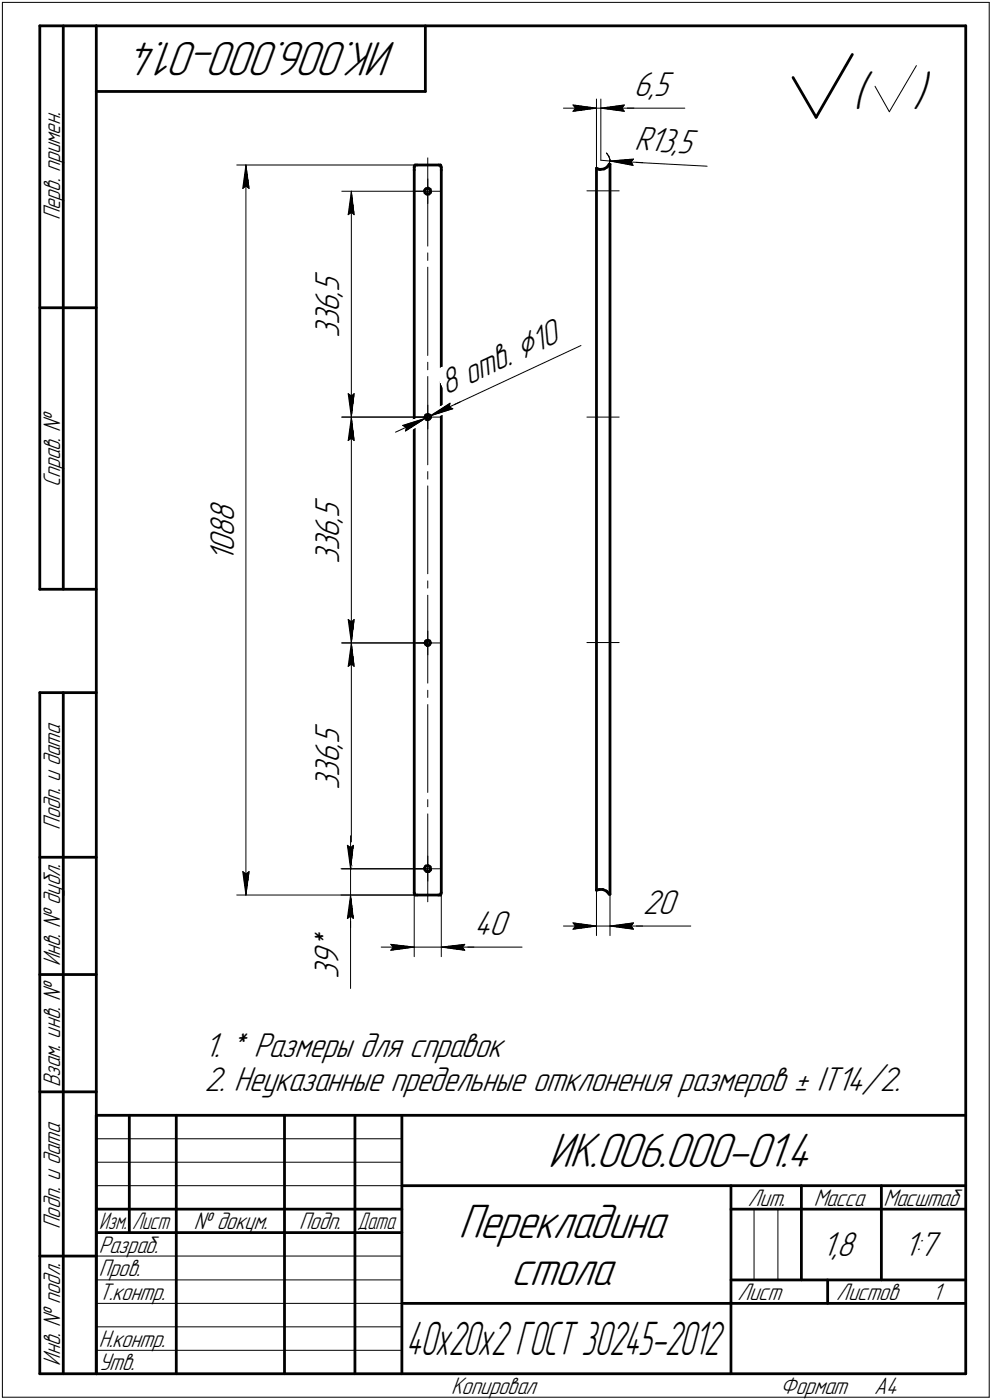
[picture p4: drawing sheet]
<svg xmlns="http://www.w3.org/2000/svg" width="211mm" height="298mm" viewBox="0 0 211 298" stroke-linecap="round" stroke-linejoin="round" font-family="sans-serif">
<defs><g id="words">
<g font-size="10.9">
<text x="84.4" y="9" transform="rotate(-180 84.4 9)">ИК.006.000-01.4</text>
<text x="181.4" y="22.8">(</text>
<text x="194.3" y="22.8">)</text>
<text x="116.6" y="248.5">ИК.006.000-01.4</text>
<text x="97.6" y="263.5">Перекладина</text>
<text x="108.8" y="273.5">стола</text>
</g>
<text font-size="10.6" x="86.4" y="288.5">40х20х2 ГОСТ 30245-2012</text>
<g font-size="7.8">
<text x="134.9" y="20.5">6,5</text>
<text x="134.9" y="32" transform="rotate(3 134.9 32)">R13,</text>
<text x="144" y="32.5" transform="rotate(3 144 32.5)">5</text>
<text x="72.2" y="63.2" transform="rotate(-90 72.2 63.2)">,</text>
<text x="72.2" y="62.2" transform="rotate(-90 72.2 62.2)">5</text>
<text x="72.2" y="72" transform="rotate(-90 72.2 72)">3</text>
<text x="72.2" y="69.2" transform="rotate(-90 72.2 69.2)">3</text>
<text x="72.2" y="66.4" transform="rotate(-90 72.2 66.4)">6</text>
<text x="95" y="84.1" transform="rotate(-25 95 84.1)">8 отв.Ç10</text>
<text x="49.8" y="111.1" transform="rotate(-90 49.8 111.1)">8</text>
<text x="72.2" y="111.3" transform="rotate(-90 72.2 111.3)">,</text>
<text x="72.2" y="110.3" transform="rotate(-90 72.2 110.3)">5</text>
<text x="49.8" y="119.6" transform="rotate(-90 49.8 119.6)">1</text>
<text x="49.8" y="117.5" transform="rotate(-90 49.8 117.5)">0</text>
<text x="49.8" y="114.3" transform="rotate(-90 49.8 114.3)">8</text>
<text x="72.2" y="117.3" transform="rotate(-90 72.2 117.3)">3</text>
<text x="72.2" y="114.5" transform="rotate(-90 72.2 114.5)">6</text>
<text x="72.2" y="120.1" transform="rotate(-90 72.2 120.1)">3</text>
<text x="72.2" y="159.4" transform="rotate(-90 72.2 159.4)">,</text>
<text x="72.2" y="158.3" transform="rotate(-90 72.2 158.3)">5</text>
<text x="72.2" y="165.3" transform="rotate(-90 72.2 165.3)">3</text>
<text x="72.2" y="162.6" transform="rotate(-90 72.2 162.6)">6</text>
<text x="72.2" y="168.1" transform="rotate(-90 72.2 168.1)">3</text>
<text x="136.8" y="194.6">20</text>
<text x="72" y="202.6" transform="rotate(-90 72 202.6)">*</text>
<text x="100.9" y="199.2">40</text>
<text x="72" y="208.5" transform="rotate(-90 72 208.5)">3</text>
<text x="72" y="205.7" transform="rotate(-90 72 205.7)">9</text>
<text x="43.5" y="225.2">1. * Размеры для справок</text>
<text x="43.5" y="232.3">2. Неуказанные предельные отклонения размеров ± IT14/2.</text>
<text x="174.9" y="267.5">1,8</text>
<text x="192.4" y="267.5">1:7</text>
</g>
<g font-size="5.4">
<text x="12.8" y="46.9" transform="rotate(-90 12.8 46.9)">Перв. примен.</text>
<text x="12.8" y="103.8" transform="rotate(-90 12.8 103.8)">Справ. №</text>
<text x="12.8" y="176.7" transform="rotate(-90 12.8 176.7)">Подп. и дата</text>
<text x="12.8" y="205.8" transform="rotate(-90 12.8 205.8)">Инв. № дубл.</text>
<text x="12.8" y="231.5" transform="rotate(-90 12.8 231.5)">Взам. инв. №</text>
<text x="159.1" y="256.8">Лит.</text>
<text x="173.1" y="256.8">Масса</text>
<text x="188" y="256.8">Масштаб</text>
<text x="12.8" y="261.7" transform="rotate(-90 12.8 261.7)">Подп. и дата</text>
<text x="41.2" y="261.8">№ докум.</text>
<text x="63.6" y="261.8">Подп.</text>
<text x="21" y="266.8">Разраб.</text>
<text x="21" y="271.8">Пров.</text>
<text x="21" y="276.8">Т.контр.</text>
<text x="156.9" y="276.8">Лист</text>
<text x="178" y="276.8">Листов</text>
<text x="198.4" y="276.8">1</text>
<text x="21" y="286.8">Н.контр.</text>
<text x="12.8" y="290.8" transform="rotate(-90 12.8 290.8)">Инв. № подл.</text>
<text x="21" y="291.8">Утв.</text>
<text x="96" y="296.8">Копировал</text>
<text x="166" y="296.8">Формат</text>
<text x="186" y="296.8">A4</text>
</g>
<g font-size="5.3">
<text x="21.1" y="261.8">Изм.</text>
<text x="28.1" y="261.8">Лист</text>
<text x="76.1" y="261.8">Дата</text>
</g>
</g></defs>
<g fill="none" stroke="#000" stroke-width=".59">
<path d="M8.5 5.5v120zM8.5 5.5h12zM13.5 5.5v120zM20.5 5.5v287zM20.5 5.5h185zM20.5 19.5h70zM90.5 5.5v14zM168.7 16.5l5 8.5zM181.4 11.6l-7.7 13.4zM205.5 5.5v287zM88.1 35.6v154.5zM88.1 36.2h.1"/>
<path d="M88.1 35.5v.1zM88.2 35.3l-.1 .2zM88.3 35.1h.4zM88.3 35.1l-.1 .2zM88.7 35.1h4.6zM93.3 35.1h.4zM93.7 35.1l.1 .2zM93.8 35.3v.2zM93.8 35.5l.1 .1zM93.9 35.6v154.5zM93.9 36.2h.1M126.9 35.8v153.8z"/>
<path d="M126.9 35.8l.6 .3zM127.5 36.1h.3zM127.8 36.1l.7-.1zM128.5 36l.7-.4zM129.6 35h.2zM129.6 35l-.4 .6zM129.8 35v155.4zM90.3 40.6l.1 .5zM90.4 41.1l.4 .2zM90.6 40.2l.5-.2zM90.6 40.2l-.3 .4zM90.8 41.3h.5z"/>
<path d="M91.1 40l.4 .3zM91.3 41.3l.3-.3zM91.5 40.3l.1 .4zM91.6 40.7v.3zM8.5 65.5h12zM90.4 88.8l.2 .4zM90.6 88.4l.4-.2zM90.6 88.4l-.2 .4zM90.6 89.2l.3 .2zM90.9 89.4l.5-.2zM91 88.2l.4 .2zM91.4 88.4l.2 .4z"/>
<path d="M91.6 88.9l-.2 .3zM91.6 88.9h.1M8.5 125.5h12zM90.4 136.9l.2 .3zM90.6 136.5l.4-.2zM90.6 136.5l-.2 .4zM90.6 137.2l.3 .3zM90.9 137.5l.5-.2zM91 136.3l.4 .2zM91.4 136.5l.2 .4zM91.6 136.9l-.2 .4zM8.5 147.5v145z"/>
<path d="M8.5 147.5h12zM13.5 147.5v145zM8.5 182.5h12zM88.1 190.2l.1 .2zM88.1 190.1v.1zM88.2 190.4l.1 .2zM88.3 190.6h.4zM88.7 190.6h4.6zM90.3 184.8l.1 .5zM90.4 185.3l.4 .3zM90.6 184.4l.5-.1zM90.6 184.4l-.3 .4z"/>
<path d="M90.8 185.6h.5zM91.1 184.3l.4 .3zM91.3 185.6l.3-.3zM91.5 184.6l.1 .4zM91.6 185v.3zM93.3 190.6h.4zM93.8 190.2v.2zM93.8 190.4l-.1 .2zM93.9 190.1l-.1 .1zM126.9 189.6l.6-.2zM127.5 189.4h.8zM128.3 189.4l.7 .3z"/>
<path d="M129 189.7l.2 .2zM129.2 189.9l.4 .5zM129.6 190.4h.2zM8.5 207.5h12zM8.5 232.5h12zM20.5 237.5h185zM20.5 237.5v55zM27.5 237.5v25zM37.5 237.5v55zM60.5 237.5v55zM75.5 237.5v55zM85.5 237.5v55z"/>
<path d="M20.5 257.5h65zM85.5 252.5h120zM155.5 252.5v40zM155.5 257.5h15zM170.5 252.5v20zM170.5 257.5h35zM187.5 252.5v20zM8.5 267.5h12zM20.5 262.5h65zM85.5 277.5h70zM155.5 277.5h50zM155.5 272.5h50z"/>
<path d="M176.1 272.5v5zM8.5 292.5h12zM20.5 292.5h185z"/>
</g>
<g fill="none" stroke="#000" stroke-width=".21">
<path d="M.5 .5v297zM.5 .5h210zM186.2 18.4l3 5.4zM195 14l-5.8 9.8zM210.5 .5v297zM50.4 35.1h38.3zM52.3 35.1l.7 5zM52.3 39.6l.7 .5zM52.3 35.1l-.7 5zM52.3 35.1v155.5zM91 38.1v2.6zM91 33.6v18.8z"/>
<path d="M119.9 23h7zM121.9 22.4l5 .6zM121.9 22.4l.5 .6zM121.9 23.7l5-.7zM122.4 23l-.5 .7zM126.9 21.1v14.7zM126.9 23h.9zM127.8 23h5zM127.8 21.1v13zM127.8 34.1l2 .2zM127.8 23l5 .7zM127.8 23l5-.6z"/>
<path d="M127.8 23h7.1zM129 32.6l.1 .1zM129.1 32.7l.4 .6zM129.5 33.3l.3 .7zM129.6 34.9l-.4 .7zM129.8 34.3l20.7 1.1zM129.8 34l-.2 .9zM129.8 34.3l4.9 .9zM129.8 34.3l5-.4zM129.8 34.3l6.9 .3zM132.3 23l.5 .7zM132.8 23h12.9z"/>
<path d="M132.8 22.4l-.5 .6zM134.3 34.5l.4 .7zM134.8 33.9l-.5 .6zM51.6 40.1l.7-.5zM72.7 40.7h18.3zM74.1 45.7l.7-.5zM74.8 40.7l.6 5zM74.8 45.2l.6 .5zM74.8 40.7l-.7 5zM74.8 40.7v48.1zM88.4 40.7h2.6zM91 40.7h2.6z"/>
<path d="M91 40.7v2.6zM91 53.8v1.7zM91 56.9v18.8zM124.9 40.6h6.8zM91 77.1v1.6zM72.7 88.8h18.3zM74.1 93.8l.7-.5zM74.1 83.8l.7 5zM74.1 83.8l.7 .5zM74.8 88.8l.6 5zM74.8 93.3l.6 .5zM74.8 88.8l-.7 5z"/>
<path d="M74.8 88.8v48.1zM74.8 84.3l.6-.5zM75.4 83.8l-.6 5zM84.2 92l6.3-2.9zM85.7 90.6l4.8-1.5zM85.7 90.6l.7 .4zM86.3 91.8l4.2-2.7zM86.4 91l-.1 .8zM88.5 88.8h2.5zM90.5 89.1l1-.5zM91 88.8h2.6zM91 88.8v2.6z"/>
<path d="M91 86.3v2.5zM91 80.2v18.8zM91.5 88.6l32.1-15zM91.5 88.6l4.9-1.6zM91.5 88.6l4.3-2.7zM91.5 88.6l6.4-3zM95.6 86.7l.8 .3zM95.8 85.9l-.2 .8zM124.9 88.8h6.8zM91 100.4v1.6zM91 103.5v18.7zM72.7 136.9h18.3z"/>
<path d="M74.1 131.9l.7 5zM74.1 131.9l.7 .5zM74.8 132.4l.6-.5zM74.8 136.9l.6 5zM74.8 136.9l-.7 5zM74.8 136.9v48.1zM75.4 131.9l-.6 5zM88.5 136.9h2.5zM91 136.9h2.6zM91 136.9v2.5zM91 134.4v2.5zM91 123.7v1.5z"/>
<path d="M91 126.7v18.8zM124.9 136.8h6.8zM74.1 141.9l.7-.5zM74.8 141.4l.6 .5zM91 147v1.5zM91 150v18.7zM74.6 178v7zM91 170.3v1.5zM91 173.3v18.7zM50.4 190.6h38.3zM51.6 185.6l.7 5zM51.6 185.6l.7 .5z"/>
<path d="M52.3 186.1l.7-.5zM53 185.6l-.7 5zM72.6 185h17.7zM72.6 190.6h16.1zM72.7 185h18.3zM73.9 180l.7 .5zM73.9 180l.7 5zM73.9 195.6l.7-.5zM74.1 180l.7 5zM74.1 180l.7 .5zM74.6 190.6v5zM74.6 195.6v14.9z"/>
<path d="M74.6 180.5l.6-.5zM74.6 190.6l-.7 5zM74.6 195.1l.6 .5zM74.6 190.6l.6 5zM74.6 190.6v6.9zM74.6 185v5.6zM74.8 180.5l.6-.5zM75.2 180l-.6 5zM75.4 180l-.6 5zM88.1 189.5v14.2zM88.4 185h2.6zM91 185h2.6z"/>
<path d="M91 185v2.6zM91 182.3v2.7zM93.9 189.5v14.2zM119.9 197.2h7zM121.9 196.5l5 .7zM121.9 196.5l.5 .7zM121.9 197.9l5-.7zM122.4 197.2l-.5 .7zM126.9 189.6v9.6zM126.9 197.2h2.9zM129.8 197.2h5zM129.8 190.4v8.8z"/>
<path d="M129.8 197.2l5 .7zM129.8 197.2l5-.7zM129.8 197.2h6.9zM134.3 197.2l.5 .7zM134.8 197.2h12.2zM134.8 196.5l-.5 .7zM81.1 201.7h7zM83.1 201.1l5 .6zM83.1 201.1l.6 .6zM83.1 202.4l5-.7zM83.7 201.7l-.6 .7zM88.1 201.7h5.8z"/>
<path d="M93.9 201.7h5zM93.9 201.7l5 .7zM93.9 201.7l5-.6zM93.9 201.7h6.9zM98.4 201.7l.5 .7zM98.9 201.7h12.2zM98.9 201.1l-.5 .6zM20.5 247.5h65zM20.5 252.5h65zM20.5 242.5h65zM160.4 257.5v15zM165.5 257.5v15z"/>
<path d="M20.5 267.5h65zM20.5 272.5h65zM20.5 277.5h65zM.5 297.5h210zM20.5 282.5h65zM20.5 287.5h65z"/>
</g>
<g fill="#fff" stroke="#fff" stroke-width=".21">
<path d="M44.2 106.1h7.1zM44.2 106.2h7.1zM44.2 106.3h7.1zM44.2 106.3h7.1zM44.2 106.4h7.1zM44.2 106.5h7.1zM44.2 106.6h7.1zM44.2 106.7h7.1zM44.2 106.8h7.1zM44.2 106.8h7.1zM44.2 106.9h7.1zM44.2 107h7.1zM44.2 107.1h7.1zM44.2 107.2h7.1zM44.2 107.3h7.1zM44.2 107.4h7.1zM44.2 107.4h7.1zM44.2 107.5h7.1zM44.2 107.6h7.1zM44.2 107.7h7.1zM44.2 107.8h7.1zM44.2 107.9h7.1zM44.2 107.9h7.1zM44.2 108h7.1zM44.2 108.1h7.1zM44.2 108.2h7.1zM44.2 108.3h7.1zM44.2 108.4h7.1zM44.2 108.5h7.1zM44.2 108.5h7.1zM44.2 108.6h7.1zM44.2 108.7h7.1zM44.2 108.8h7.1zM44.2 108.9h7.1zM44.2 109h7.1zM44.2 109.1h7.1zM44.2 109.1h7.1zM44.2 109.2h7.1zM44.2 109.3h7.1zM44.2 109.4h7.1zM44.2 109.5h7.1zM44.2 109.6h7.1zM44.2 109.6h7.1zM44.2 109.7h7.1zM44.2 109.8h7.1zM44.2 109.9h7.1zM44.2 110h7.1zM44.2 110.1h7.1zM44.2 110.2h7.1zM44.2 110.2h7.1zM44.2 110.3h7.1zM44.2 110.4h7.1zM44.2 110.5h7.1zM44.2 110.6h7.1zM44.2 110.7h7.1zM44.2 110.7h7.1zM44.2 110.8h7.1zM44.2 110.9h7.1zM44.2 111h7.1zM44.2 111.1h7.1zM44.2 111.2h7.1zM44.2 111.3h7.1zM44.2 111.3h7.1zM44.2 111.4h7.1zM44.2 111.5h7.1zM44.2 111.6h7.1zM44.2 111.7h7.1zM44.2 111.8h7.1zM44.2 111.8h7.1zM44.2 111.9h7.1zM44.2 112h7.1zM44.2 112.1h7.1zM44.2 112.2h7.1zM44.2 112.3h7.1zM44.2 112.4h7.1zM44.2 112.4h7.1zM44.2 112.5h7.1zM44.2 112.6h7.1zM44.2 112.7h7.1zM44.2 112.8h7.1zM44.2 112.9h7.1zM44.2 112.9h7.1zM44.2 113h7.1zM44.2 113.1h7.1zM44.2 113.2h7.1zM44.2 113.3h7.1zM44.2 113.4h7.1zM44.2 113.5h7.1zM44.2 113.5h7.1zM44.2 113.6h7.1zM44.2 113.7h7.1zM44.2 113.8h7.1zM44.2 113.9h7.1zM44.2 114h7.1zM44.2 114h7.1zM44.2 114.1h7.1zM44.2 114.2h7.1zM44.2 114.3h7.1zM44.2 114.4h7.1zM44.2 114.5h7.1zM44.2 114.6h7.1zM44.2 114.6h7.1zM44.2 114.7h7.1zM44.2 114.8h7.1zM44.2 114.9h7.1zM44.2 115h7.1zM44.2 115.1h7.1zM44.2 115.1h7.1zM44.2 115.2h7.1zM44.2 115.3h7.1zM44.2 115.4h7.1zM44.2 115.5h7.1zM44.2 115.6h7.1zM44.2 115.7h7.1zM44.2 115.7h7.1zM44.2 115.8h7.1zM44.2 115.9h7.1zM44.2 116h7.1zM44.2 116.1h7.1zM44.2 116.2h7.1zM44.2 116.2h7.1zM44.2 116.3h7.1zM44.2 116.4h7.1zM44.2 116.5h7.1zM44.2 116.6h7.1zM44.2 116.7h7.1zM44.2 116.8h7.1zM44.2 116.8h7.1zM44.2 116.9h7.1zM44.2 117h7.1zM44.2 117.1h7.1zM44.2 117.2h7.1zM44.2 117.3h7.1zM44.2 117.3h7.1zM44.2 117.4h7.1zM44.2 117.5h7.1zM44.2 117.6h7.1zM44.2 117.7h7.1zM44.2 117.8h7.1zM44.2 117.9h7.1zM44.2 117.9h7.1zM44.2 118h7.1zM44.2 118.1h7.1zM44.2 118.2h7.1zM44.2 118.3h7.1zM44.2 118.4h7.1zM44.2 118.4h7.1zM44.2 118.5h7.1zM44.2 118.6h7.1zM44.2 118.7h7.1zM44.2 118.8h7.1zM44.2 118.9h7.1zM44.2 119h7.1zM44.2 119h7.1zM44.2 119.1h7.1zM44.2 119.2h7.1zM44.2 119.3h7.1zM44.2 119.4h7.1zM44.2 119.5h7.1z"/>
<path d="M52.2 35.4h.3zM52.2 35.5h.3zM52.2 35.6h.4zM52.2 35.6h.4zM52.1 35.7h.5zM52.1 35.8h.6zM52.1 35.9h.6zM52 36h.7zM52 36.1h.7zM51.9 36.2h.9zM51.9 36.2h.9zM51.8 36.3h1zM51.8 36.4h1.1zM51.8 36.5h1.1zM51.7 36.6h1.3zM51.7 36.7h1.3zM51.6 36.7h1.5zM51.6 36.8h1.5zM51.6 36.9h1.5zM51.6 37h1.6zM51.6 37.1h1.6zM51.6 37.2h1.6zM51.6 37.3h1.6zM51.6 37.3h1.6zM51.6 37.4h1.6zM51.6 37.5h1.6zM51.6 37.6h1.7zM51.5 37.7h1.8zM51.5 37.8h1.8zM51.5 37.8h1.8zM51.5 37.9h1.8zM51.5 38h1.8zM51.5 38.1h1.8zM51.5 38.2h1.8zM51.5 38.3h1.8zM51.5 38.4h1.8zM51.4 38.4h1.9zM51.4 38.5h1.9zM51.4 38.6h1.9zM51.4 38.7h1.9zM51.4 38.8h1.9zM51.4 38.9h2zM51.4 38.9h2zM51.4 39h2zM51.4 39.1h2zM51.3 39.2h2.1zM51.3 39.3h2.1zM51.3 39.4h2.1zM51.3 39.5h2.2zM51.3 39.5h2.2zM51.3 39.6h2.2zM51.3 39.7h2.2zM51.3 39.8h2.2zM51.3 39.9h2.2zM51.2 40h2.3zM51.2 40h2.4zM51.2 40.1h2.4zM51.2 40.2h2.4zM51.2 40.3h2.4zM51.2 40.4h2.4zM51.2 40.5h2.4zM51.2 40.6h2.4z"/>
<path d="M51.1 185.1h2.5zM51.2 185.2h2.4zM51.2 185.3h2.4zM51.2 185.3h2.4zM51.2 185.4h2.4zM51.2 185.5h2.4zM51.2 185.6h2.4zM51.2 185.7h2.4zM51.2 185.8h2.3zM51.3 185.8h2.2zM51.3 185.9h2.2zM51.3 186h2.2zM51.3 186.1h2.2zM51.3 186.2h2.2zM51.3 186.3h2.2zM51.3 186.4h2.1zM51.3 186.4h2.1zM51.3 186.5h2.1zM51.4 186.6h2zM51.4 186.7h2zM51.4 186.8h2zM51.4 186.9h2zM51.4 186.9h1.9zM51.4 187h1.9zM51.4 187.1h1.9zM51.4 187.2h1.9zM51.4 187.3h1.9zM51.5 187.4h1.8zM51.5 187.5h1.8zM51.5 187.5h1.8zM51.5 187.6h1.8zM51.5 187.7h1.8zM51.5 187.8h1.8zM51.5 187.9h1.8zM51.5 188h1.8zM51.5 188h1.8zM51.6 188.1h1.7zM51.6 188.2h1.6zM51.6 188.3h1.6zM51.6 188.4h1.6zM51.6 188.5h1.6zM51.6 188.6h1.6zM51.6 188.6h1.6zM51.6 188.7h1.6zM51.6 188.8h1.5zM51.6 188.9h1.5zM51.6 189h1.5zM51.7 189.1h1.3zM51.7 189.1h1.3zM51.8 189.2h1.1zM51.8 189.3h1.1zM51.8 189.4h1zM51.9 189.5h.9zM51.9 189.6h.9zM52 189.7h.7zM52 189.7h.7zM52.1 189.8h.6zM52.1 189.9h.6zM52.1 190h.5zM52.2 190.1h.4zM52.2 190.2h.4zM52.2 190.2h.3zM52.2 190.3h.3z"/>
<path d="M66.6 105.7h7.1zM66.6 105.7h7.1zM66.6 105.8h7.1zM66.6 105.9h7.1zM66.6 106h7.1zM66.6 106.1h7.1zM66.6 106.2h7.1zM66.6 106.3h7.1zM66.6 106.3h7.1zM66.6 106.4h7.1zM66.6 106.5h7.1zM66.6 106.6h7.1zM66.6 106.7h7.1zM66.6 106.8h7.1zM66.6 106.8h7.1zM66.6 106.9h7.1zM66.6 107h7.1zM66.6 107.1h7.1zM66.6 107.2h7.1zM66.6 107.3h7.1zM66.6 107.4h7.1zM66.6 107.4h7.1zM66.6 107.5h7.1zM66.6 107.6h7.1zM66.6 107.7h7.1zM66.6 107.8h7.1zM66.6 107.9h7.1zM66.6 107.9h7.1zM66.6 108h7.1zM66.6 108.1h7.1zM66.6 108.2h7.1zM66.6 108.3h7.1zM66.6 108.4h7.1zM66.6 108.5h7.1zM66.6 108.5h7.1zM66.6 108.6h7.1zM66.6 108.7h7.1zM66.6 108.8h7.1zM66.6 108.9h7.1zM66.6 109h7.1zM66.6 109.1h7.1zM66.6 109.1h7.1zM66.6 109.2h7.1zM66.6 109.3h7.1zM66.6 109.4h7.1zM66.6 109.5h7.1zM66.6 109.6h7.1zM66.6 109.6h7.1zM66.6 109.7h7.1zM66.6 109.8h7.1zM66.6 109.9h7.1zM66.6 110h7.1zM66.6 110.1h7.1zM66.6 110.2h7.1zM66.6 110.2h7.1zM66.6 110.3h7.1zM66.6 110.4h7.1zM66.6 110.5h7.1zM66.6 110.6h7.1zM66.6 110.7h7.1zM66.6 110.7h7.1zM66.6 110.8h7.1zM66.6 110.9h7.1zM66.6 111h7.1zM66.6 111.1h7.1zM66.6 111.2h7.1zM66.6 111.3h7.1zM66.6 111.3h7.1zM66.6 111.4h7.1zM66.6 111.5h7.1zM66.6 111.6h7.1zM66.6 111.7h7.1zM66.6 111.8h7.1zM66.6 111.8h7.1zM66.6 111.9h7.1zM66.6 112h7.1zM66.6 112.1h7.1zM66.6 112.2h7.1zM66.6 112.3h7.1zM66.6 112.4h7.1zM66.6 112.4h7.1zM66.6 112.5h7.1zM66.6 112.6h7.1zM66.6 112.7h7.1zM66.6 112.8h7.1zM66.6 112.9h7.1zM66.6 112.9h7.1zM66.6 113h7.1zM66.6 113.1h7.1zM66.6 113.2h7.1zM66.6 113.3h7.1zM66.6 113.4h7.1zM66.6 113.5h7.1zM66.6 113.5h7.1zM66.6 113.6h7.1zM66.6 113.7h7.1zM66.6 113.8h7.1zM66.6 113.9h7.1zM66.6 114h7.1zM66.6 114h7.1zM66.6 114.1h7.1zM66.6 114.2h7.1zM66.6 114.3h7.1zM66.6 114.4h7.1zM66.6 114.5h7.1zM66.6 114.6h7.1zM66.6 114.6h7.1zM66.6 114.7h7.1zM66.6 114.8h7.1zM66.6 114.9h7.1zM66.6 115h7.1zM66.6 115.1h7.1zM66.6 115.1h7.1zM66.6 115.2h7.1zM66.6 115.3h7.1zM66.6 115.4h7.1zM66.6 115.5h7.1zM66.6 115.6h7.1zM66.6 115.7h7.1zM66.6 115.7h7.1zM66.6 115.8h7.1zM66.6 115.9h7.1zM66.6 116h7.1zM66.6 116.1h7.1zM66.6 116.2h7.1zM66.6 116.2h7.1zM66.6 116.3h7.1zM66.6 116.4h7.1zM66.6 116.5h7.1zM66.6 116.6h7.1zM66.6 116.7h7.1zM66.6 116.8h7.1zM66.6 116.8h7.1zM66.6 116.9h7.1zM66.6 117h7.1zM66.6 117.1h7.1zM66.6 117.2h7.1zM66.6 117.3h7.1zM66.6 117.3h7.1zM66.6 117.4h7.1zM66.6 117.5h7.1zM66.6 117.6h7.1zM66.6 117.7h7.1zM66.6 117.8h7.1zM66.6 117.9h7.1zM66.6 117.9h7.1zM66.6 118h7.1zM66.6 118.1h7.1zM66.6 118.2h7.1zM66.6 118.3h7.1zM66.6 118.4h7.1zM66.6 118.4h7.1zM66.6 118.5h7.1zM66.6 118.6h7.1zM66.6 118.7h7.1zM66.6 118.8h7.1zM66.6 118.9h7.1zM66.6 119h7.1zM66.6 119h7.1zM66.6 119.1h7.1zM66.6 119.2h7.1zM66.6 119.3h7.1zM66.6 119.4h7.1zM66.6 119.5h7.1zM66.6 119.5h7.1zM66.6 119.6h7.1zM66.6 119.7h7.1zM66.6 119.8h7.1zM66.6 119.9h7.1zM66.6 120h7.1z"/>
<path d="M74.7 89.1h.2zM74.7 89.2h.2zM74.6 89.2h.3zM74.6 89.3h.4zM74.5 89.4h.5zM74.5 89.5h.6zM74.5 89.6h.6zM74.4 89.7h.7zM74.4 89.7h.8zM74.3 89.8h.9zM74.3 89.9h.9zM74.3 90h1zM74.3 90.1h1zM74.3 90.2h1.1zM74.2 90.3h1.2zM74.2 90.3h1.2zM74.1 90.4h1.3zM74.1 90.5h1.3zM74 90.6h1.4zM74 90.7h1.5zM74 90.8h1.5zM74 90.8h1.5zM74 90.9h1.5zM74 91h1.5zM74 91.1h1.5zM74 91.2h1.5zM73.9 91.3h1.7zM73.9 91.4h1.7zM73.9 91.4h1.7zM73.9 91.5h1.7zM73.9 91.6h1.7zM73.9 91.7h1.7zM73.9 91.8h1.7zM73.8 91.9h1.9zM73.8 91.9h1.9zM73.8 92h1.9zM73.8 92.1h1.9zM73.8 92.2h1.9zM73.8 92.3h1.9zM73.8 92.4h1.9zM73.7 92.5h2zM73.7 92.5h2.1zM73.7 92.6h2.1zM73.7 92.7h2.1zM73.7 92.8h2.1zM73.7 92.9h2.1zM73.7 93h2.1zM73.7 93h2.1zM73.7 93.1h2.2zM73.7 93.2h2.2zM73.7 93.3h2.2zM73.7 93.4h2.2zM73.7 93.5h2.2zM73.7 93.6h2.2zM73.7 93.6h2.2zM73.6 93.7h2.3zM73.6 93.8h2.3zM73.6 93.9h2.3zM73.6 94h2.3zM73.6 94.1h2.3zM73.6 94.1h2.3zM73.6 94.2h2.3z"/>
<path d="M73.5 131.4h2.4zM73.6 131.5h2.3zM73.6 131.6h2.3zM73.6 131.7h2.3zM73.6 131.7h2.3zM73.6 131.8h2.3zM73.6 131.9h2.3zM73.6 132h2.3zM73.7 132.1h2.2zM73.7 132.2h2.2zM73.7 132.2h2.2zM73.7 132.3h2.2zM73.7 132.4h2.2zM73.7 132.5h2.2zM73.7 132.6h2.2zM73.7 132.7h2.1zM73.7 132.8h2.1zM73.7 132.8h2.1zM73.7 132.9h2.1zM73.7 133h2.1zM73.7 133.1h2.1zM73.7 133.2h2.1zM73.7 133.3h2zM73.8 133.3h1.9zM73.8 133.4h1.9zM73.8 133.5h1.9zM73.8 133.6h1.9zM73.8 133.7h1.9zM73.8 133.8h1.9zM73.8 133.9h1.9zM73.9 133.9h1.7zM73.9 134h1.7zM73.9 134.1h1.7zM73.9 134.2h1.7zM73.9 134.3h1.7zM73.9 134.4h1.7zM73.9 134.5h1.7zM74 134.5h1.5zM74 134.6h1.5zM74 134.7h1.5zM74 134.8h1.5zM74 134.9h1.5zM74 135h1.5zM74 135h1.5zM74 135.1h1.4zM74.1 135.2h1.3zM74.1 135.3h1.3zM74.2 135.4h1.2zM74.2 135.5h1.2zM74.3 135.6h1.1zM74.3 135.6h1zM74.3 135.7h1zM74.3 135.8h.9zM74.3 135.9h.9zM74.4 136h.8zM74.4 136.1h.7zM74.5 136.1h.6zM74.5 136.2h.6zM74.5 136.3h.5zM74.6 136.4h.4zM74.6 136.5h.3zM74.7 136.6h.2zM74.7 136.7h.2z"/>
<path d="M66.6 153.8h7.1zM66.6 153.8h7.1zM66.6 153.9h7.1zM66.6 154h7.1zM66.6 154.1h7.1zM66.6 154.2h7.1zM66.6 154.3h7.1zM66.6 154.3h7.1zM66.6 154.4h7.1zM66.6 154.5h7.1zM66.6 154.6h7.1zM66.6 154.7h7.1zM66.6 154.8h7.1zM66.6 154.9h7.1zM66.6 154.9h7.1zM66.6 155h7.1zM66.6 155.1h7.1zM66.6 155.2h7.1zM66.6 155.3h7.1zM66.6 155.4h7.1zM66.6 155.4h7.1zM66.6 155.5h7.1zM66.6 155.6h7.1zM66.6 155.7h7.1zM66.6 155.8h7.1zM66.6 155.9h7.1zM66.6 156h7.1zM66.6 156h7.1zM66.6 156.1h7.1zM66.6 156.2h7.1zM66.6 156.3h7.1zM66.6 156.4h7.1zM66.6 156.5h7.1zM66.6 156.5h7.1zM66.6 156.6h7.1zM66.6 156.7h7.1zM66.6 156.8h7.1zM66.6 156.9h7.1zM66.6 157h7.1zM66.6 157.1h7.1zM66.6 157.1h7.1zM66.6 157.2h7.1zM66.6 157.3h7.1zM66.6 157.4h7.1zM66.6 157.5h7.1zM66.6 157.6h7.1zM66.6 157.6h7.1zM66.6 157.7h7.1zM66.6 157.8h7.1zM66.6 157.9h7.1zM66.6 158h7.1zM66.6 158.1h7.1zM66.6 158.2h7.1zM66.6 158.2h7.1zM66.6 158.3h7.1zM66.6 158.4h7.1zM66.6 158.5h7.1zM66.6 158.6h7.1zM66.6 158.7h7.1zM66.6 158.7h7.1zM66.6 158.8h7.1zM66.6 158.9h7.1zM66.6 159h7.1zM66.6 159.1h7.1zM66.6 159.2h7.1zM66.6 159.3h7.1zM66.6 159.3h7.1zM66.6 159.4h7.1zM66.6 159.5h7.1zM66.6 159.6h7.1zM66.6 159.7h7.1zM66.6 159.8h7.1zM66.6 159.9h7.1zM66.6 159.9h7.1zM66.6 160h7.1zM66.6 160.1h7.1zM66.6 160.2h7.1zM66.6 160.3h7.1zM66.6 160.4h7.1zM66.6 160.4h7.1zM66.6 160.5h7.1zM66.6 160.6h7.1zM66.6 160.7h7.1zM66.6 160.8h7.1zM66.6 160.9h7.1zM66.6 161h7.1zM66.6 161h7.1zM66.6 161.1h7.1zM66.6 161.2h7.1zM66.6 161.3h7.1zM66.6 161.4h7.1zM66.6 161.5h7.1zM66.6 161.5h7.1zM66.6 161.6h7.1zM66.6 161.7h7.1zM66.6 161.8h7.1zM66.6 161.9h7.1zM66.6 162h7.1zM66.6 162.1h7.1zM66.6 162.1h7.1zM66.6 162.2h7.1zM66.6 162.3h7.1zM66.6 162.4h7.1zM66.6 162.5h7.1zM66.6 162.6h7.1zM66.6 162.6h7.1zM66.6 162.7h7.1zM66.6 162.8h7.1zM66.6 162.9h7.1zM66.6 163h7.1zM66.6 163.1h7.1zM66.6 163.2h7.1zM66.6 163.2h7.1zM66.6 163.3h7.1zM66.6 163.4h7.1zM66.6 163.5h7.1zM66.6 163.6h7.1zM66.6 163.7h7.1zM66.6 163.7h7.1zM66.6 163.8h7.1zM66.6 163.9h7.1zM66.6 164h7.1zM66.6 164.1h7.1zM66.6 164.2h7.1zM66.6 164.3h7.1zM66.6 164.3h7.1zM66.6 164.4h7.1zM66.6 164.5h7.1zM66.6 164.6h7.1zM66.6 164.7h7.1zM66.6 164.8h7.1zM66.6 164.8h7.1zM66.6 164.9h7.1zM66.6 165h7.1zM66.6 165.1h7.1zM66.6 165.2h7.1zM66.6 165.3h7.1zM66.6 165.4h7.1zM66.6 165.4h7.1zM66.6 165.5h7.1zM66.6 165.6h7.1zM66.6 165.7h7.1zM66.6 165.8h7.1zM66.6 165.9h7.1zM66.6 165.9h7.1zM66.6 166h7.1zM66.6 166.1h7.1zM66.6 166.2h7.1zM66.6 166.3h7.1zM66.6 166.4h7.1zM66.6 166.5h7.1zM66.6 166.5h7.1zM66.6 166.6h7.1zM66.6 166.7h7.1zM66.6 166.8h7.1zM66.6 166.9h7.1zM66.6 167h7.1zM66.6 167h7.1zM66.6 167.1h7.1zM66.6 167.2h7.1zM66.6 167.3h7.1zM66.6 167.4h7.1zM66.6 167.5h7.1zM66.6 167.6h7.1zM66.6 167.6h7.1zM66.6 167.7h7.1zM66.6 167.8h7.1zM66.6 167.9h7.1zM66.6 168h7.1zM66.6 168.1h7.1z"/>
<path d="M74.7 137.2h.2zM74.7 137.2h.2zM74.6 137.3h.3zM74.6 137.4h.4zM74.5 137.5h.5zM74.5 137.6h.6zM74.5 137.7h.6zM74.4 137.8h.7zM74.4 137.8h.8zM74.3 137.9h.9zM74.3 138h.9zM74.3 138.1h1zM74.3 138.2h1zM74.3 138.3h1.1zM74.2 138.3h1.2zM74.2 138.4h1.2zM74.1 138.5h1.3zM74.1 138.6h1.3zM74 138.7h1.4zM74 138.8h1.5zM74 138.9h1.5zM74 138.9h1.5zM74 139h1.5zM74 139.1h1.5zM74 139.2h1.5zM74 139.3h1.5zM73.9 139.4h1.7zM73.9 139.4h1.7zM73.9 139.5h1.7zM73.9 139.6h1.7zM73.9 139.7h1.7zM73.9 139.8h1.7zM73.9 139.9h1.7zM73.8 140h1.9zM73.8 140h1.9zM73.8 140.1h1.9zM73.8 140.2h1.9zM73.8 140.3h1.9zM73.8 140.4h1.9zM73.8 140.5h1.9zM73.7 140.5h2zM73.7 140.6h2.1zM73.7 140.7h2.1zM73.7 140.8h2.1zM73.7 140.9h2.1zM73.7 141h2.1zM73.7 141.1h2.1zM73.7 141.1h2.1zM73.7 141.2h2.2zM73.7 141.3h2.2zM73.7 141.4h2.2zM73.7 141.5h2.2zM73.7 141.6h2.2zM73.7 141.6h2.2zM73.7 141.7h2.2zM73.6 141.8h2.3zM73.6 141.9h2.3zM73.6 142h2.3zM73.6 142.1h2.3zM73.6 142.2h2.3zM73.6 142.2h2.3zM73.6 142.3h2.3z"/>
<path d="M73.5 179.5h2.4zM73.6 179.6h2.3zM73.6 179.7h2.3zM73.6 179.7h2.3zM73.6 179.8h2.3zM73.6 179.9h2.3zM73.6 180h2.3zM73.6 180.1h2.3zM73.7 180.2h2.2zM73.7 180.3h2.2zM73.7 180.3h2.2zM73.7 180.4h2.2zM73.7 180.5h2.2zM73.7 180.6h2.2zM73.7 180.7h2.2zM73.7 180.8h2.1zM73.7 180.8h2.1zM73.7 180.9h2.1zM73.7 181h2.1zM73.7 181.1h2.1zM73.7 181.2h2.1zM73.7 181.3h2.1zM73.7 181.4h2zM73.8 181.4h1.9zM73.8 181.5h1.9zM73.8 181.6h1.9zM73.8 181.7h1.9zM73.8 181.8h1.9zM73.8 181.9h1.9zM73.8 181.9h1.9zM73.9 182h1.7zM73.9 182.1h1.7zM73.9 182.2h1.7zM73.9 182.3h1.7zM73.9 182.4h1.7zM73.9 182.5h1.7zM73.9 182.5h1.7zM74 182.6h1.5zM74 182.7h1.5zM74 182.8h1.5zM74 182.9h1.5zM74 183h1.5zM74 183h1.5zM74 183.1h1.5zM74 183.2h1.4zM74.1 183.3h1.3zM74.1 183.4h1.3zM74.2 183.5h1.2zM74.2 183.6h1.2zM74.3 183.6h1.1zM74.3 183.7h1zM74.3 183.8h1zM74.3 183.9h.9zM74.3 184h.9zM74.4 184.1h.8zM74.4 184.1h.7zM74.5 184.2h.6zM74.5 184.3h.6zM74.5 184.4h.5zM74.6 184.5h.4zM74.6 184.6h.3zM74.7 184.7h.2zM74.7 184.7h.2z"/>
<path d="M66.6 57.6h7.1zM66.6 57.7h7.1zM66.6 57.7h7.1zM66.6 57.8h7.1zM66.6 57.9h7.1zM66.6 58h7.1zM66.6 58.1h7.1zM66.6 58.2h7.1zM66.6 58.3h7.1zM66.6 58.3h7.1zM66.6 58.4h7.1zM66.6 58.5h7.1zM66.6 58.6h7.1zM66.6 58.7h7.1zM66.6 58.8h7.1zM66.6 58.8h7.1zM66.6 58.9h7.1zM66.6 59h7.1zM66.6 59.1h7.1zM66.6 59.2h7.1zM66.6 59.3h7.1zM66.6 59.4h7.1zM66.6 59.4h7.1zM66.6 59.5h7.1zM66.6 59.6h7.1zM66.6 59.7h7.1zM66.6 59.8h7.1zM66.6 59.9h7.1zM66.6 59.9h7.1zM66.6 60h7.1zM66.6 60.1h7.1zM66.6 60.2h7.1zM66.6 60.3h7.1zM66.6 60.4h7.1zM66.6 60.5h7.1zM66.6 60.5h7.1zM66.6 60.6h7.1zM66.6 60.7h7.1zM66.6 60.8h7.1zM66.6 60.9h7.1zM66.6 61h7.1zM66.6 61h7.1zM66.6 61.1h7.1zM66.6 61.2h7.1zM66.6 61.3h7.1zM66.6 61.4h7.1zM66.6 61.5h7.1zM66.6 61.6h7.1zM66.6 61.6h7.1zM66.6 61.7h7.1zM66.6 61.8h7.1zM66.6 61.9h7.1zM66.6 62h7.1zM66.6 62.1h7.1zM66.6 62.1h7.1zM66.6 62.2h7.1zM66.6 62.3h7.1zM66.6 62.4h7.1zM66.6 62.5h7.1zM66.6 62.6h7.1zM66.6 62.7h7.1zM66.6 62.7h7.1zM66.6 62.8h7.1zM66.6 62.9h7.1zM66.6 63h7.1zM66.6 63.1h7.1zM66.6 63.2h7.1zM66.6 63.2h7.1zM66.6 63.3h7.1zM66.6 63.4h7.1zM66.6 63.5h7.1zM66.6 63.6h7.1zM66.6 63.7h7.1zM66.6 63.8h7.1zM66.6 63.8h7.1zM66.6 63.9h7.1zM66.6 64h7.1zM66.6 64.1h7.1zM66.6 64.2h7.1zM66.6 64.3h7.1zM66.6 64.3h7.1zM66.6 64.4h7.1zM66.6 64.5h7.1zM66.6 64.6h7.1zM66.6 64.7h7.1zM66.6 64.8h7.1zM66.6 64.9h7.1zM66.6 64.9h7.1zM66.6 65h7.1zM66.6 65.1h7.1zM66.6 65.2h7.1zM66.6 65.3h7.1zM66.6 65.4h7.1zM66.6 65.4h7.1zM66.6 65.5h7.1zM66.6 65.6h7.1zM66.6 65.7h7.1zM66.6 65.8h7.1zM66.6 65.9h7.1zM66.6 66h7.1zM66.6 66h7.1zM66.6 66.1h7.1zM66.6 66.2h7.1zM66.6 66.3h7.1zM66.6 66.4h7.1zM66.6 66.5h7.1zM66.6 66.5h7.1zM66.6 66.6h7.1zM66.6 66.7h7.1zM66.6 66.8h7.1zM66.6 66.9h7.1zM66.6 67h7.1zM66.6 67.1h7.1zM66.6 67.1h7.1zM66.6 67.2h7.1zM66.6 67.3h7.1zM66.6 67.4h7.1zM66.6 67.5h7.1zM66.6 67.6h7.1zM66.6 67.6h7.1zM66.6 67.7h7.1zM66.6 67.8h7.1zM66.6 67.9h7.1zM66.6 68h7.1zM66.6 68.1h7.1zM66.6 68.2h7.1zM66.6 68.2h7.1zM66.6 68.3h7.1zM66.6 68.4h7.1zM66.6 68.5h7.1zM66.6 68.6h7.1zM66.6 68.7h7.1zM66.6 68.7h7.1zM66.6 68.8h7.1zM66.6 68.9h7.1zM66.6 69h7.1zM66.6 69.1h7.1zM66.6 69.2h7.1zM66.6 69.3h7.1zM66.6 69.3h7.1zM66.6 69.4h7.1zM66.6 69.5h7.1zM66.6 69.6h7.1zM66.6 69.7h7.1zM66.6 69.8h7.1zM66.6 69.8h7.1zM66.6 69.9h7.1zM66.6 70h7.1zM66.6 70.1h7.1zM66.6 70.2h7.1zM66.6 70.3h7.1zM66.6 70.4h7.1zM66.6 70.4h7.1zM66.6 70.5h7.1zM66.6 70.6h7.1zM66.6 70.7h7.1zM66.6 70.8h7.1zM66.6 70.9h7.1zM66.6 71h7.1zM66.6 71h7.1zM66.6 71.1h7.1zM66.6 71.2h7.1zM66.6 71.3h7.1zM66.6 71.4h7.1zM66.6 71.5h7.1zM66.6 71.5h7.1zM66.6 71.6h7.1zM66.6 71.7h7.1zM66.6 71.8h7.1zM66.6 71.9h7.1z"/>
<path d="M73.5 83.3h2.4zM73.6 83.4h2.3zM73.6 83.5h2.3zM73.6 83.6h2.3zM73.6 83.7h2.3zM73.6 83.7h2.3zM73.6 83.8h2.3zM73.6 83.9h2.3zM73.7 84h2.2zM73.7 84.1h2.2zM73.7 84.2h2.2zM73.7 84.2h2.2zM73.7 84.3h2.2zM73.7 84.4h2.2zM73.7 84.5h2.2zM73.7 84.6h2.1zM73.7 84.7h2.1zM73.7 84.8h2.1zM73.7 84.8h2.1zM73.7 84.9h2.1zM73.7 85h2.1zM73.7 85.1h2.1zM73.7 85.2h2zM73.8 85.3h1.9zM73.8 85.3h1.9zM73.8 85.4h1.9zM73.8 85.5h1.9zM73.8 85.6h1.9zM73.8 85.7h1.9zM73.8 85.8h1.9zM73.9 85.9h1.7zM73.9 85.9h1.7zM73.9 86h1.7zM73.9 86.1h1.7zM73.9 86.2h1.7zM73.9 86.3h1.7zM73.9 86.4h1.7zM74 86.4h1.5zM74 86.5h1.5zM74 86.6h1.5zM74 86.7h1.5zM74 86.8h1.5zM74 86.9h1.5zM74 87h1.5zM74 87h1.4zM74.1 87.1h1.3zM74.1 87.2h1.3zM74.2 87.3h1.2zM74.2 87.4h1.2zM74.3 87.5h1.1zM74.3 87.5h1zM74.3 87.6h1zM74.3 87.7h.9zM74.3 87.8h.9zM74.4 87.9h.8zM74.4 88h.7zM74.5 88.1h.6zM74.5 88.1h.6zM74.5 88.2h.5zM74.6 88.3h.4zM74.6 88.4h.3zM74.7 88.5h.2zM74.7 88.6h.2z"/>
<path d="M74.7 41h.2zM74.7 41.1h.2zM74.6 41.1h.3zM74.6 41.2h.4zM74.5 41.3h.5zM74.5 41.4h.6zM74.5 41.5h.6zM74.4 41.6h.7zM74.4 41.7h.8zM74.3 41.7h.9zM74.3 41.8h.9zM74.3 41.9h1zM74.3 42h1zM74.3 42.1h1.1zM74.2 42.2h1.2zM74.2 42.2h1.2zM74.1 42.3h1.3zM74.1 42.4h1.3zM74 42.5h1.4zM74 42.6h1.5zM74 42.7h1.5zM74 42.8h1.5zM74 42.8h1.5zM74 42.9h1.5zM74 43h1.5zM74 43.1h1.5zM73.9 43.2h1.7zM73.9 43.3h1.7zM73.9 43.3h1.7zM73.9 43.4h1.7zM73.9 43.5h1.7zM73.9 43.6h1.7zM73.9 43.7h1.7zM73.8 43.8h1.9zM73.8 43.9h1.9zM73.8 43.9h1.9zM73.8 44h1.9zM73.8 44.1h1.9zM73.8 44.2h1.9zM73.8 44.3h1.9zM73.7 44.4h2zM73.7 44.4h2.1zM73.7 44.5h2.1zM73.7 44.6h2.1zM73.7 44.7h2.1zM73.7 44.8h2.1zM73.7 44.9h2.1zM73.7 45h2.1zM73.7 45h2.2zM73.7 45.1h2.2zM73.7 45.2h2.2zM73.7 45.3h2.2zM73.7 45.4h2.2zM73.7 45.5h2.2zM73.7 45.6h2.2zM73.6 45.6h2.3zM73.6 45.7h2.3zM73.6 45.8h2.3zM73.6 45.9h2.3zM73.6 46h2.3zM73.6 46.1h2.3zM73.6 46.1h2.3z"/>
<path d="M66.5 197.5h7.1zM66.5 197.6h7.1zM66.5 197.7h7.1zM66.5 197.8h7.1zM66.5 197.9h7.1zM66.5 198h7.1zM66.5 198h7.1zM66.5 198.1h7.1zM66.5 198.2h7.1zM66.5 198.3h7.1zM66.5 198.4h7.1zM66.5 198.5h7.1zM66.5 198.5h7.1zM66.5 198.6h7.1zM66.5 198.7h7.1zM66.5 198.8h7.1zM66.5 198.9h7.1zM66.5 199h7.1zM66.5 199.1h7.1zM66.5 199.1h7.1zM66.5 199.2h7.1zM66.5 199.3h7.1zM66.5 199.4h7.1zM66.5 199.5h7.1zM66.5 199.6h7.1zM66.5 199.6h7.1zM66.5 199.7h7.1zM66.5 199.8h7.1zM66.5 199.9h7.1zM66.5 200h7.1zM66.5 200.1h7.1zM66.5 200.2h7.1zM66.5 200.2h7.1zM66.5 200.3h7.1zM66.5 200.4h7.1zM66.5 200.5h7.1zM66.5 200.6h7.1zM66.5 200.7h7.1zM66.5 200.7h7.1zM66.5 200.8h7.1zM66.5 200.9h7.1zM66.5 201h7.1zM66.5 201.1h7.1zM66.5 201.2h7.1zM66.5 201.3h7.1zM66.5 201.3h7.1zM66.5 201.4h7.1zM66.5 201.5h7.1zM66.5 201.6h7.1zM66.5 201.7h7.1zM66.5 201.8h7.1zM66.5 201.8h7.1zM66.5 201.9h7.1zM66.5 202h7.1zM66.5 202.1h7.1zM66.5 202.2h7.1zM66.5 202.3h7.1zM66.5 202.4h7.1zM66.5 202.4h7.1zM66.5 202.5h7.1zM66.5 202.6h7.1zM66.5 202.7h7.1zM66.5 202.8h7.1zM66.5 202.9h7.1zM66.5 202.9h7.1zM66.5 203h7.1zM66.5 203.1h7.1zM66.5 203.2h7.1zM66.5 203.3h7.1zM66.5 203.4h7.1zM66.5 203.5h7.1zM66.5 203.5h7.1zM66.5 203.6h7.1zM66.5 203.7h7.1zM66.5 203.8h7.1zM66.5 203.9h7.1zM66.5 204h7.1zM66.5 204h7.1zM66.5 204.1h7.1zM66.5 204.2h7.1zM66.5 204.3h7.1zM66.5 204.4h7.1zM66.5 204.5h7.1zM66.5 204.6h7.1zM66.5 204.6h7.1zM66.5 204.7h7.1zM66.5 204.8h7.1zM66.5 204.9h7.1zM66.5 205h7.1zM66.5 205.1h7.1zM66.5 205.1h7.1zM66.5 205.2h7.1zM66.5 205.3h7.1zM66.5 205.4h7.1zM66.5 205.5h7.1zM66.5 205.6h7.1zM66.5 205.7h7.1zM66.5 205.7h7.1zM66.5 205.8h7.1zM66.5 205.9h7.1zM66.5 206h7.1zM66.5 206.1h7.1zM66.5 206.2h7.1zM66.5 206.2h7.1zM66.5 206.3h7.1zM66.5 206.4h7.1zM66.5 206.5h7.1zM66.5 206.6h7.1zM66.5 206.7h7.1zM66.5 206.8h7.1zM66.5 206.8h7.1zM66.5 206.9h7.1zM66.5 207h7.1zM66.5 207.1h7.1zM66.5 207.2h7.1zM66.5 207.3h7.1zM66.5 207.3h7.1zM66.5 207.4h7.1zM66.5 207.5h7.1zM66.5 207.6h7.1zM66.5 207.7h7.1zM66.5 207.8h7.1zM66.5 207.9h7.1zM66.5 207.9h7.1zM66.5 208h7.1zM66.5 208.1h7.1zM66.5 208.2h7.1zM66.5 208.3h7.1zM66.5 208.4h7.1zM66.5 208.4h7.1z"/>
<path d="M73.3 179.5h2.5zM73.4 179.6h2.4zM73.4 179.7h2.4zM73.4 179.7h2.4zM73.4 179.8h2.4zM73.4 179.9h2.4zM73.4 180h2.4zM73.4 180.1h2.4zM73.5 180.2h2.2zM73.5 180.3h2.2zM73.5 180.3h2.2zM73.5 180.4h2.2zM73.5 180.5h2.2zM73.5 180.6h2.2zM73.5 180.7h2.2zM73.6 180.8h2zM73.6 180.8h2zM73.6 180.9h2zM73.6 181h2zM73.6 181.1h2zM73.6 181.2h2zM73.6 181.3h2zM73.6 181.4h1.9zM73.7 181.4h1.8zM73.7 181.5h1.8zM73.7 181.6h1.8zM73.7 181.7h1.8zM73.7 181.8h1.8zM73.7 181.9h1.8zM73.7 181.9h1.8zM73.7 182h1.7zM73.7 182.1h1.7zM73.7 182.2h1.7zM73.7 182.3h1.7zM73.7 182.4h1.7zM73.7 182.5h1.7zM73.7 182.5h1.7zM73.8 182.6h1.6zM73.8 182.7h1.6zM73.8 182.8h1.6zM73.8 182.9h1.6zM73.8 183h1.6zM73.8 183h1.6zM73.8 183.1h1.6zM73.8 183.2h1.5zM73.9 183.3h1.4zM73.9 183.4h1.4zM74 183.5h1.2zM74 183.6h1.2zM74.1 183.6h1.1zM74.1 183.7h1zM74.1 183.8h1zM74.2 183.9h.8zM74.2 184h.8zM74.3 184.1h.7zM74.3 184.1h.6zM74.3 184.2h.6zM74.3 184.3h.6zM74.3 184.4h.5zM74.4 184.5h.4zM74.4 184.6h.4zM74.5 184.7h.3zM74.5 184.7h.3z"/>
<path d="M74.5 190.8h.3zM74.5 190.9h.3zM74.4 191h.4zM74.4 191.1h.4zM74.3 191.2h.5zM74.3 191.3h.6zM74.3 191.3h.6zM74.3 191.4h.6zM74.3 191.5h.7zM74.2 191.6h.8zM74.2 191.7h.8zM74.1 191.8h1zM74.1 191.9h1zM74.1 191.9h1.1zM74 192h1.2zM74 192.1h1.2zM73.9 192.2h1.4zM73.9 192.3h1.4zM73.8 192.4h1.5zM73.8 192.4h1.6zM73.8 192.5h1.6zM73.8 192.6h1.6zM73.8 192.7h1.6zM73.8 192.8h1.6zM73.8 192.9h1.6zM73.8 193h1.6zM73.7 193h1.7zM73.7 193.1h1.7zM73.7 193.2h1.7zM73.7 193.3h1.7zM73.7 193.4h1.7zM73.7 193.5h1.7zM73.7 193.5h1.7zM73.7 193.6h1.8zM73.7 193.7h1.8zM73.7 193.8h1.8zM73.7 193.9h1.8zM73.7 194h1.8zM73.7 194.1h1.8zM73.7 194.1h1.8zM73.6 194.2h1.9zM73.6 194.3h2zM73.6 194.4h2zM73.6 194.5h2zM73.6 194.6h2zM73.6 194.6h2zM73.6 194.7h2zM73.6 194.8h2zM73.5 194.9h2.2zM73.5 195h2.2zM73.5 195.1h2.2zM73.5 195.2h2.2zM73.5 195.2h2.2zM73.5 195.3h2.2zM73.5 195.4h2.2zM73.4 195.5h2.4zM73.4 195.6h2.4zM73.4 195.7h2.4zM73.4 195.7h2.4zM73.4 195.8h2.4zM73.4 195.9h2.4zM73.4 196h2.4z"/>
<path d="M100.9 193.5h8.2zM100.9 193.6h8.2zM100.9 193.7h8.2zM100.9 193.8h8.2zM100.9 193.9h8.2zM100.9 194h8.2zM100.9 194.1h8.2zM100.9 194.1h8.2zM100.9 194.2h8.2zM100.9 194.3h8.2zM100.9 194.4h8.2zM100.9 194.5h8.2zM100.9 194.6h8.2zM100.9 194.6h8.2zM100.9 194.7h8.2zM100.9 194.8h8.2zM100.9 194.9h8.2zM100.9 195h8.2zM100.9 195.1h8.2zM100.9 195.2h8.2zM100.9 195.2h8.2zM100.9 195.3h8.2zM100.9 195.4h8.2zM100.9 195.5h8.2zM100.9 195.6h8.2zM100.9 195.7h8.2zM100.9 195.7h8.2zM100.9 195.8h8.2zM100.9 195.9h8.2zM100.9 196h8.2zM100.9 196.1h8.2zM100.9 196.2h8.2zM100.9 196.3h8.2zM100.9 196.3h8.2zM100.9 196.4h8.2zM100.9 196.5h8.2zM100.9 196.6h8.2zM100.9 196.7h8.2zM100.9 196.8h8.2zM100.9 196.8h8.2zM100.9 196.9h8.2zM100.9 197h8.2zM100.9 197.1h8.2zM100.9 197.2h8.2zM100.9 197.3h8.2zM100.9 197.4h8.2zM100.9 197.4h8.2zM100.9 197.5h8.2zM100.9 197.6h8.2zM100.9 197.7h8.2zM100.9 197.8h8.2zM100.9 197.9h8.2zM100.9 198h8.2zM100.9 198h8.2zM100.9 198.1h8.2zM100.9 198.2h8.2zM100.9 198.3h8.2zM100.9 198.4h8.2zM100.9 198.5h8.2zM100.9 198.5h8.2zM100.9 198.6h8.2zM100.9 198.7h8.2zM100.9 198.8h8.2zM100.9 198.9h8.2zM100.9 199h8.2zM100.9 199.1h8.2zM100.9 199.1h8.2zM100.9 199.2h8.2zM100.9 199.3h8.2zM100.9 199.4h8.2zM100.9 199.5h8.2zM100.9 199.6h8.2zM100.9 199.6h8.2zM100.9 199.7h8.2zM100.9 199.8h8.2zM100.9 199.9h8.2zM100.9 200h8.2zM100.9 200.1h8.2zM100.9 200.2h8.2zM100.9 200.2h8.2zM100.9 200.3h8.2zM100.9 200.4h8.2zM100.9 200.5h8.2zM100.9 200.6h8.2z"/>
<path d="M82.6 200.6h.7zM82.6 200.7h1.3zM82.6 200.7h1.9zM82.6 200.8h2.6zM82.6 200.9h3.2zM82.6 201h3.8zM82.6 201.1h4zM82.6 201.2h4.3zM82.6 201.3h4.4zM82.6 201.3h4.7zM82.6 201.4h4.9zM82.6 201.5h5.1zM82.6 201.6h5.4zM82.6 201.7h5.5zM82.6 201.8h5.4zM82.6 201.8h5.2zM82.6 201.9h4.9zM82.6 202h4.8zM82.6 202.1h4.6zM82.6 202.2h4.4zM82.6 202.3h4.2zM82.6 202.4h4zM82.6 202.4h3.8zM82.6 202.5h3.2zM82.6 202.6h2.6zM82.6 202.7h1.9zM82.6 202.8h1.3zM82.6 202.9h.7z"/>
<path d="M98.8 200.6h.6zM98.2 200.7h1.2zM97.5 200.7h1.9zM96.9 200.8h2.5zM96.4 200.9h3zM95.7 201h3.7zM95.5 201.1h3.9zM95.2 201.2h4.2zM95.1 201.3h4.3zM94.8 201.3h4.6zM94.6 201.4h4.8zM94.4 201.5h5zM94.1 201.6h5.3zM93.9 201.7h5.5zM94.1 201.8h5.3zM94.3 201.8h5.1zM94.5 201.9h4.9zM94.7 202h4.7zM94.9 202.1h4.5zM95.1 202.2h4.3zM95.3 202.3h4.1zM95.5 202.4h3.9zM95.7 202.4h3.7zM96.4 202.5h3zM96.9 202.6h2.5zM97.5 202.7h1.9zM98.2 202.8h1.2zM98.8 202.9h.6z"/>
<path d="M43.5 219.5h64.8zM43.5 219.6h64.8zM43.5 219.7h64.8zM43.5 219.8h64.8zM43.5 219.9h64.8zM43.5 220h64.8zM43.5 220h64.8zM43.5 220.1h64.8zM43.5 220.2h64.8zM43.5 220.3h64.8zM43.5 220.4h64.8zM43.5 220.5h64.8zM43.5 220.6h64.8zM43.5 220.6h64.8zM43.5 220.7h64.8zM43.5 220.8h64.8zM43.5 220.9h64.8zM43.5 221h64.8zM43.5 221.1h64.8zM43.5 221.1h64.8zM43.5 221.2h64.8zM43.5 221.3h64.8zM43.5 221.4h64.8zM43.5 221.5h64.8zM43.5 221.6h64.8zM43.5 221.7h64.8zM43.5 221.7h64.8zM43.5 221.8h64.8zM43.5 221.9h64.8zM43.5 222h64.8zM43.5 222.1h64.8zM43.5 222.2h64.8zM43.5 222.2h64.8zM43.5 222.3h64.8zM43.5 222.4h64.8zM43.5 222.5h64.8zM43.5 222.6h64.8zM43.5 222.7h64.8zM43.5 222.8h64.8zM43.5 222.8h64.8zM43.5 222.9h64.8zM43.5 223h64.8zM43.5 223.1h64.8zM43.5 223.2h64.8zM43.5 223.3h64.8zM43.5 223.4h64.8zM43.5 223.4h64.8zM43.5 223.5h64.8zM43.5 223.6h64.8zM43.5 223.7h64.8zM43.5 223.8h64.8zM43.5 223.9h64.8zM43.5 223.9h64.8zM43.5 224h64.8zM43.5 224.1h64.8zM43.5 224.2h64.8zM43.5 224.3h64.8zM43.5 224.4h64.8zM43.5 224.5h64.8zM43.5 224.5h64.8zM43.5 224.6h64.8zM43.5 224.7h64.8zM43.5 224.8h64.8zM43.5 224.9h64.8zM43.5 225h64.8zM43.5 225h64.8zM43.5 225.1h64.8zM43.5 225.2h64.8zM43.5 225.3h64.8zM43.5 225.4h64.8zM43.5 225.5h64.8zM43.5 225.6h64.8zM43.5 225.6h64.8zM43.5 225.7h64.8zM43.5 225.8h64.8zM43.5 225.9h64.8zM43.5 226h64.8zM43.5 226.1h64.8zM43.5 226.1h64.8zM43.5 226.2h64.8zM43.5 226.3h64.8zM43.5 226.4h64.8zM43.5 226.5h64.8zM43.5 226.6h64.8z"/>
<path d="M43.5 226.7h151.7zM43.5 226.7h151.7zM43.5 226.8h151.7zM43.5 226.9h151.7zM43.5 227h151.7zM43.5 227.1h151.7zM43.5 227.2h151.7zM43.5 227.2h151.7zM43.5 227.3h151.7zM43.5 227.4h151.7zM43.5 227.5h151.7zM43.5 227.6h151.7zM43.5 227.7h151.7zM43.5 227.8h151.7zM43.5 227.8h151.7zM43.5 227.9h151.7zM43.5 228h151.7zM43.5 228.1h151.7zM43.5 228.2h151.7zM43.5 228.3h151.7zM43.5 228.3h151.7zM43.5 228.4h151.7zM43.5 228.5h151.7zM43.5 228.6h151.7zM43.5 228.7h151.7zM43.5 228.8h151.7zM43.5 228.9h151.7zM43.5 228.9h151.7zM43.5 229h151.7zM43.5 229.1h151.7zM43.5 229.2h151.7zM43.5 229.3h151.7zM43.5 229.4h151.7zM43.5 229.4h151.7zM43.5 229.5h151.7zM43.5 229.6h151.7zM43.5 229.7h151.7zM43.5 229.8h151.7zM43.5 229.9h151.7zM43.5 230h151.7zM43.5 230h151.7zM43.5 230.1h151.7zM43.5 230.2h151.7zM43.5 230.3h151.7zM43.5 230.4h151.7zM43.5 230.5h151.7zM43.5 230.5h151.7zM43.5 230.6h151.7zM43.5 230.7h151.7zM43.5 230.8h151.7zM43.5 230.9h151.7zM43.5 231h151.7zM43.5 231.1h151.7zM43.5 231.1h151.7zM43.5 231.2h151.7zM43.5 231.3h151.7zM43.5 231.4h151.7zM43.5 231.5h151.7zM43.5 231.6h151.7zM43.5 231.6h151.7zM43.5 231.7h151.7zM43.5 231.8h151.7zM43.5 231.9h151.7zM43.5 232h151.7zM43.5 232.1h151.7zM43.5 232.2h151.7zM43.5 232.2h151.7zM43.5 232.3h151.7zM43.5 232.4h151.7zM43.5 232.5h151.7zM43.5 232.6h151.7zM43.5 232.7h151.7zM43.5 232.7h151.7zM43.5 232.8h151.7zM43.5 232.9h151.7zM43.5 233h151.7zM43.5 233.1h151.7zM43.5 233.2h151.7zM43.5 233.3h151.7zM43.5 233.3h151.7zM43.5 233.4h151.7zM43.5 233.5h151.7zM43.5 233.6h151.7zM43.5 233.7h151.7zM43.5 233.8h151.7z"/>
<path d="M88.6 89.2h1.9zM88.3 89.2h2.1zM88.1 89.3h2.2zM87.8 89.4h2.5zM87.5 89.5h2.7zM87.2 89.6h2.9zM87 89.7h3zM86.7 89.7h3.2zM86.4 89.8h3.4zM86.1 89.9h3.6zM85.9 90h3.8zM85.6 90.1h4zM85.3 90.2h4.2zM85 90.3h4.4zM85.1 90.3h4.2zM85.1 90.4h4.1zM85.2 90.5h4zM85.2 90.6h3.9zM85.3 90.7h3.6zM85.3 90.8h3.5zM85.3 90.8h3.3zM85.3 90.9h3.3zM85.3 91h3.1zM85.4 91.1h2.9zM85.4 91.2h2.7zM85.5 91.3h2.6zM85.5 91.4h2.4zM85.5 91.4h2.3zM85.6 91.5h2zM85.6 91.6h1.9zM85.7 91.7h1.7zM85.7 91.8h1.5zM85.8 91.9h1.3zM85.8 91.9h1.2zM85.9 92h1zM85.9 92.1h.8zM85.9 92.2h.7zM85.9 92.3h.5zM86 92.4h.4zM86 92.5h.2z"/>
<path d="M95.9 85.3h.2zM95.8 85.3h.3zM95.7 85.4h.5zM95.5 85.5h.7zM95.3 85.6h1zM95.2 85.7h1.1zM95.1 85.8h1.3zM94.9 85.9h1.5zM94.8 85.9h1.6zM94.7 86h1.7zM94.5 86.1h2zM94.4 86.2h2.1zM94.2 86.3h2.3zM94.1 86.4h2.5zM94 86.4h2.6zM93.8 86.5h2.9zM93.6 86.6h3.1zM93.6 86.7h3.2zM93.4 86.8h3.4zM93.2 86.9h3.7zM93.1 87h3.8zM93 87h3.9zM92.8 87.1h4.1zM92.8 87.2h4.2zM92.7 87.3h4.3zM92.6 87.4h4.4zM92.5 87.5h4.3zM92.5 87.5h4zM92.4 87.6h3.9zM92.3 87.7h3.7zM92.2 87.8h3.5zM92.2 87.9h3.2zM92.1 88h3.1zM92 88.1h2.9zM91.9 88.1h2.7zM91.9 88.2h2.4zM91.8 88.3h2.3zM91.7 88.4h2.1zM91.6 88.5h1.9z"/>
<path d="M118 66.9h.3zM117.9 67h.4zM117.7 67.1h.7zM117.5 67.1h.9zM117.3 67.2h1.1zM117.2 67.3h1.2zM117 67.4h1.5zM116.8 67.5h1.7zM116.6 67.6h2zM116.4 67.6h2.2zM116.2 67.7h2.5zM116.1 67.8h2.6zM115.9 67.9h2.9zM115.7 68h3.1zM115.6 68.1h3.3zM115.4 68.2h3.5zM115.1 68.2h3.8zM115 68.3h4zM114.8 68.4h4.2zM114.6 68.5h4.4zM114.5 68.6h4.5zM114.3 68.7h4.8zM114.1 68.7h5zM114 68.8h5.2zM113.8 68.9h5.4zM113.5 69h5.8zM113.4 69.1h5.9zM113.2 69.2h6.2zM113 69.3h6.4zM112.9 69.3h6.6zM112.7 69.4h6.8zM112.5 69.5h7zM112.4 69.6h7.1zM112.1 69.7h7.4zM111.9 69.8h7.7zM111.8 69.8h7.8zM111.6 69.9h8.1zM111.4 70h8.3zM111.3 70.1h8.5zM111.1 70.2h8.7zM110.9 70.3h9zM110.7 70.4h9.2zM110.5 70.4h9.5zM110.3 70.5h9.7zM110.2 70.6h9.9zM110 70.7h10.1zM109.8 70.8h10.3zM109.6 70.9h10.5zM109.5 71h10.6zM109.3 71h10.9zM109.1 71.1h11.1zM108.9 71.2h11.4zM108.7 71.3h11.6zM108.5 71.4h11.9zM108.4 71.5h12zM108.2 71.5h12.3zM108 71.6h12.5zM107.9 71.7h12.7zM107.6 71.8h13zM107.4 71.9h13.2zM107.3 72h13.3zM107.1 72.1h13.6zM106.9 72.1h13.8zM106.8 72.2h13.9zM106.6 72.3h14.2zM106.4 72.4h14.4zM106.3 72.5h14.6zM106 72.6h14.9zM105.8 72.6h15.2zM105.7 72.7h15.3zM105.5 72.8h15.6zM105.3 72.9h15.8zM105.2 73h16zM105 73.1h16.2zM104.8 73.2h16.4zM104.6 73.2h16.6zM104.4 73.3h16.9zM104.2 73.4h17.1zM104.1 73.5h17.2zM103.9 73.6h17.3zM103.7 73.7h17.3zM103.5 73.7h17.3zM103.4 73.8h17.2zM103.2 73.9h17.3zM103 74h17.3zM102.8 74.1h17.3zM102.6 74.2h17.3zM102.4 74.3h17.3zM102.3 74.3h17.2zM102.1 74.4h17.3zM101.9 74.5h17.3zM101.8 74.6h17.2zM101.5 74.7h17.4zM101.3 74.8h17.4zM101.2 74.8h17.2zM101 74.9h17.3zM100.8 75h17.3zM100.7 75.1h17.2zM100.5 75.2h17.3zM100.3 75.3h17.3zM100.1 75.4h17.3zM99.9 75.4h17.4zM99.7 75.5h17.3zM99.6 75.6h17.2zM99.4 75.7h17.3zM99.2 75.8h17.3zM99.1 75.9h17.2zM98.9 75.9h17.3zM98.7 76h17.3zM98.5 76.1h17.3zM98.3 76.2h17.3zM98.1 76.3h17.3zM98 76.4h17.2zM97.8 76.5h17.3zM97.6 76.5h17.3zM97.5 76.6h17.2zM97.3 76.7h17.3zM97 76.8h17.4zM96.9 76.9h17.2zM96.7 77h17.3zM96.5 77h17.3zM96.4 77.1h17.2zM96.2 77.2h17.3zM96 77.3h17.3zM95.8 77.4h17.3zM95.7 77.5h17.2zM95.4 77.6h17.3zM95.2 77.6h17.3zM95.1 77.7h17.3zM94.9 77.8h17.3zM94.7 77.9h17.3zM94.6 78h17.2zM94.4 78.1h17.3zM94.2 78.1h17.3zM94 78.2h17.3zM93.8 78.3h17.3zM93.6 78.4h17.3zM93.5 78.5h17.2zM93.3 78.6h17.3zM93.1 78.7h17.3zM93 78.7h17.2zM92.8 78.8h17.3zM92.5 78.9h17.3zM92.6 79h17zM92.6 79.1h16.9zM92.7 79.2h16.6zM92.7 79.2h16.4zM92.8 79.3h16.2zM92.8 79.4h16zM92.9 79.5h15.7zM92.9 79.6h15.5zM93 79.7h15.2zM93 79.8h15zM93 79.8h14.9zM93 79.9h14.7zM93 80h14.5zM93.1 80.1h14.3zM93.1 80.2h14.1zM93.2 80.3h13.7zM93.2 80.3h13.6zM93.3 80.4h13.3zM93.3 80.5h13.1zM93.4 80.6h12.9zM93.4 80.7h12.7zM93.5 80.8h12.4zM93.5 80.9h12.2zM93.5 80.9h12zM93.6 81h11.7zM93.6 81.1h11.6zM93.6 81.2h11.4zM93.6 81.3h11.2zM93.7 81.4h10.9zM93.7 81.4h10.8zM93.8 81.5h10.5zM93.8 81.6h10.3zM93.9 81.7h10zM93.9 81.8h9.8zM93.9 81.9h9.6zM94 82h9.4zM94 82h9.2zM94.1 82.1h8.9zM94.1 82.2h8.8zM94.1 82.3h8.5zM94.1 82.4h8.3zM94.2 82.5h8.1zM94.2 82.5h7.9zM94.3 82.6h7.6zM94.3 82.7h7.5zM94.3 82.8h7.3zM94.4 82.9h7zM94.4 83h6.8zM94.5 83.1h6.5zM94.5 83.1h6.3zM94.6 83.2h6.1zM94.6 83.3h5.9zM94.7 83.4h5.6zM94.7 83.5h5.5zM94.7 83.6h5.3zM94.7 83.7h5zM94.7 83.7h4.9zM94.8 83.8h4.6zM94.8 83.9h4.4zM94.9 84h4.2zM94.9 84.1h4zM95 84.2h3.7zM95 84.2h3.6zM95.1 84.3h3.2zM95.1 84.4h3zM95.2 84.5h2.8zM95.2 84.6h2.6zM95.2 84.7h2.4zM95.2 84.8h2.3zM95.2 84.8h2.1zM95.3 84.9h1.8zM95.3 85h1.6zM95.4 85.1h1.3zM95.4 85.2h1.1zM95.5 85.3h.9zM95.5 85.3h.7zM95.6 85.4h.4zM95.6 85.5h.2z"/>
<path d="M134.1 33.4h1.2zM132.8 33.5h2.5zM131.6 33.6h3.7zM131.4 33.7h3.9zM131.1 33.8h4.2zM131 33.9h4.3zM130.7 34h4.6zM130.5 34h4.8zM130.3 34.1h5zM130 34.2h5.3zM129.8 34.3h5.5zM130 34.4h5.3zM130.2 34.5h5.1zM130.4 34.5h4.9zM130.6 34.6h4.7zM130.8 34.7h4.5zM131 34.8h4.3zM131.1 34.9h4.2zM131.3 35h4zM131.5 35.1h3.8zM131.9 35.1h3.4zM132.3 35.2h3zM132.8 35.3h2.5zM133.2 35.4h2.1zM133.6 35.5h1.7zM134 35.6h1.3zM134.5 35.6h.8zM134.9 35.7h.4z"/>
<path d="M135.2 26.5h1.5zM135.2 26.6h3.1zM135.2 26.7h4.6zM135.2 26.8h6.1zM135.2 26.8h7.6zM135.2 26.9h9.2zM135.2 27h10.7zM135.2 27.1h12.2zM135.2 27.2h13.7zM135.2 27.3h13.7zM135.2 27.3h13.7zM135.2 27.4h13.7zM135.2 27.5h13.7zM135.2 27.6h13.7zM135.2 27.7h13.7zM135.2 27.8h13.7zM135.1 27.9h13.8zM135.1 27.9h13.8zM135.1 28h13.8zM135.1 28.1h13.8zM135.1 28.2h13.8zM135.1 28.3h13.8zM135.1 28.4h13.8zM135.1 28.4h13.8zM135.1 28.5h13.8zM135.1 28.6h13.7zM135.1 28.7h13.7zM135.1 28.8h13.7zM135.1 28.9h13.7zM135.1 29h13.7zM135.1 29h13.7zM135.1 29.1h13.7zM135.1 29.2h13.7zM135 29.3h13.8zM135 29.4h13.8zM135 29.5h13.8zM135 29.5h13.8zM135 29.6h13.8zM135 29.7h13.8zM135 29.8h13.8zM135 29.9h13.8zM135 30h13.8zM135 30.1h13.8zM135 30.1h13.8zM135 30.2h13.8zM135 30.3h13.8zM135 30.4h13.8zM135 30.5h13.8zM135 30.6h13.8zM135 30.6h13.8zM135 30.7h13.8zM135 30.8h13.8zM135 30.9h13.8zM135 31h13.8zM135 31.1h13.8zM135 31.2h13.8zM135 31.2h13.8zM135 31.3h13.8zM135 31.4h13.8zM135 31.5h13.7zM135 31.6h13.7zM135 31.7h13.7zM135 31.7h13.7zM135 31.8h13.7zM135 31.9h13.7zM135 32h13.7zM135 32.1h13.7zM134.9 32.2h13.8zM134.9 32.3h13.8zM134.9 32.3h13.8zM134.9 32.4h13.8zM134.9 32.5h13.8zM134.9 32.6h13.8zM134.9 32.7h13.8zM134.9 32.8h13.8zM134.9 32.9h13.8zM134.9 32.9h13.7zM134.9 33h13.7zM134.9 33.1h13.7zM134.9 33.2h13.7zM134.9 33.3h13.7zM134.9 33.4h13.7zM134.9 33.4h13.7zM134.8 33.5h13.8zM136.3 33.6h12.3zM137.8 33.7h10.8zM139.4 33.8h9.2zM140.9 33.9h7.7zM142.4 34h6.2zM143.9 34h4.7zM145.5 34.1h3.1zM147 34.2h1.6z"/>
<path d="M134.9 14.9h8.8zM134.9 15h8.8zM134.9 15.1h8.8zM134.9 15.2h8.8zM134.9 15.2h8.8zM134.9 15.3h8.8zM134.9 15.4h8.8zM134.9 15.5h8.8zM134.9 15.6h8.8zM134.9 15.7h8.8zM134.9 15.7h8.8zM134.9 15.8h8.8zM134.9 15.9h8.8zM134.9 16h8.8zM134.9 16.1h8.8zM134.9 16.2h8.8zM134.9 16.3h8.8zM134.9 16.3h8.8zM134.9 16.4h8.8zM134.9 16.5h8.8zM134.9 16.6h8.8zM134.9 16.7h8.8zM134.9 16.8h8.8zM134.9 16.8h8.8zM134.9 16.9h8.8zM134.9 17h8.8zM134.9 17.1h8.8zM134.9 17.2h8.8zM134.9 17.3h8.8zM134.9 17.4h8.8zM134.9 17.4h8.8zM134.9 17.5h8.8zM134.9 17.6h8.8zM134.9 17.7h8.8zM134.9 17.8h8.8zM134.9 17.9h8.8zM134.9 17.9h8.8zM134.9 18h8.8zM134.9 18.1h8.8zM134.9 18.2h8.8zM134.9 18.3h8.8zM134.9 18.4h8.8zM134.9 18.5h8.8zM134.9 18.5h8.8zM134.9 18.6h8.8zM134.9 18.7h8.8zM134.9 18.8h8.8zM134.9 18.9h8.8zM134.9 19h8.8zM134.9 19h8.8zM134.9 19.1h8.8zM134.9 19.2h8.8zM134.9 19.3h8.8zM134.9 19.4h8.8zM134.9 19.5h8.8zM134.9 19.6h8.8zM134.9 19.6h8.8zM134.9 19.7h8.8zM134.9 19.8h8.8zM134.9 19.9h8.8zM134.9 20h8.8zM134.9 20.1h8.8zM134.9 20.2h8.8zM134.9 20.2h8.8zM134.9 20.3h8.8zM134.9 20.4h8.8zM134.9 20.5h8.8zM134.9 20.6h8.8zM134.9 20.7h8.8zM134.9 20.7h8.8zM134.9 20.8h8.8zM134.9 20.9h8.8zM134.9 21h8.8zM134.9 21.1h8.8zM134.9 21.2h8.8zM134.9 21.3h8.8zM134.9 21.3h8.8zM134.9 21.4h8.8zM134.9 21.5h8.8zM134.9 21.6h8.8zM134.9 21.7h8.8zM134.9 21.8h8.8zM134.9 21.8h8.8zM134.9 21.9h8.8z"/>
<path d="M121.4 21.9h.8zM121.4 22h1.5zM121.4 22.1h2.3zM121.4 22.2h3.1zM121.4 22.3h3.7zM121.4 22.4h4zM121.4 22.4h4.2zM121.4 22.5h4.3zM121.4 22.6h4.6zM121.4 22.7h4.8zM121.4 22.8h4.9zM121.4 22.9h5.2zM121.4 22.9h5.3zM121.4 23h5.5zM121.4 23.1h5.3zM121.4 23.2h5.2zM121.4 23.3h4.9zM121.4 23.4h4.8zM121.4 23.5h4.6zM121.4 23.5h4.3zM121.4 23.6h4.2zM121.4 23.7h4zM121.4 23.8h3.7zM121.4 23.9h3.1zM121.4 24h2.6zM121.4 24h1.9zM121.4 24.1h1.3zM121.4 24.2h.7z"/>
<path d="M132.7 21.9h.6zM131.9 22h1.4zM131.1 22.1h2.2zM130.4 22.2h2.9zM129.6 22.3h3.7zM129.5 22.4h3.8zM129.3 22.4h4zM129 22.5h4.3zM128.9 22.6h4.4zM128.7 22.7h4.6zM128.4 22.8h4.9zM128.3 22.9h5zM128.1 22.9h5.2zM127.8 23h5.5zM128.1 23.1h5.2zM128.3 23.2h5zM128.4 23.3h4.9zM128.7 23.4h4.6zM128.9 23.5h4.4zM129 23.5h4.3zM129.3 23.6h4zM129.5 23.7h3.8zM129.6 23.8h3.7zM130.3 23.9h3zM130.9 24h2.4zM131.5 24h1.8zM132.2 24.1h1.1zM132.8 24.2h.5z"/>
<path d="M136.7 189.1h8.2zM136.7 189.1h8.2zM136.7 189.2h8.2zM136.7 189.3h8.2zM136.7 189.4h8.2zM136.7 189.5h8.2zM136.7 189.6h8.2zM136.7 189.7h8.2zM136.7 189.7h8.2zM136.7 189.8h8.2zM136.7 189.9h8.2zM136.7 190h8.2zM136.7 190.1h8.2zM136.7 190.2h8.2zM136.7 190.2h8.2zM136.7 190.3h8.2zM136.7 190.4h8.2zM136.7 190.5h8.2zM136.7 190.6h8.2zM136.7 190.7h8.2zM136.7 190.8h8.2zM136.7 190.8h8.2zM136.7 190.9h8.2zM136.7 191h8.2zM136.7 191.1h8.2zM136.7 191.2h8.2zM136.7 191.3h8.2zM136.7 191.3h8.2zM136.7 191.4h8.2zM136.7 191.5h8.2zM136.7 191.6h8.2zM136.7 191.7h8.2zM136.7 191.8h8.2zM136.7 191.9h8.2zM136.7 191.9h8.2zM136.7 192h8.2zM136.7 192.1h8.2zM136.7 192.2h8.2zM136.7 192.3h8.2zM136.7 192.4h8.2zM136.7 192.4h8.2zM136.7 192.5h8.2zM136.7 192.6h8.2zM136.7 192.7h8.2zM136.7 192.8h8.2zM136.7 192.9h8.2zM136.7 193h8.2zM136.7 193h8.2zM136.7 193.1h8.2zM136.7 193.2h8.2zM136.7 193.3h8.2zM136.7 193.4h8.2zM136.7 193.5h8.2zM136.7 193.5h8.2zM136.7 193.6h8.2zM136.7 193.7h8.2zM136.7 193.8h8.2zM136.7 193.9h8.2zM136.7 194h8.2zM136.7 194.1h8.2zM136.7 194.1h8.2zM136.7 194.2h8.2zM136.7 194.3h8.2zM136.7 194.4h8.2zM136.7 194.5h8.2zM136.7 194.6h8.2zM136.7 194.6h8.2zM136.7 194.7h8.2zM136.7 194.8h8.2zM136.7 194.9h8.2zM136.7 195h8.2zM136.7 195.1h8.2zM136.7 195.2h8.2zM136.7 195.2h8.2zM136.7 195.3h8.2zM136.7 195.4h8.2zM136.7 195.5h8.2zM136.7 195.6h8.2zM136.7 195.7h8.2zM136.7 195.7h8.2zM136.7 195.8h8.2zM136.7 195.9h8.2zM136.7 196h8.2zM136.7 196.1h8.2z"/>
<path d="M121.4 196h.7zM121.4 196.1h1.3zM121.4 196.2h1.9zM121.4 196.3h2.6zM121.4 196.3h3.1zM121.4 196.4h3.7zM121.4 196.5h4zM121.4 196.6h4.2zM121.4 196.7h4.3zM121.4 196.8h4.6zM121.4 196.8h4.8zM121.4 196.9h4.9zM121.4 197h5.2zM121.4 197.1h5.3zM121.4 197.2h5.5zM121.4 197.3h5.3zM121.4 197.4h5.2zM121.4 197.4h4.9zM121.4 197.5h4.8zM121.4 197.6h4.6zM121.4 197.7h4.3zM121.4 197.8h4.2zM121.4 197.9h4zM121.4 198h3.7zM121.4 198h3.1zM121.4 198.1h2.3zM121.4 198.2h1.5zM121.4 198.3h.8z"/>
<path d="M134.7 196h.6zM134.1 196.1h1.2zM133.4 196.2h1.9zM132.8 196.3h2.5zM132.2 196.3h3.1zM131.6 196.4h3.7zM131.4 196.5h3.9zM131.2 196.6h4.1zM131 196.7h4.3zM130.8 196.8h4.5zM130.6 196.8h4.7zM130.4 196.9h4.9zM130.2 197h5.1zM130 197.1h5.3zM129.8 197.2h5.5zM130 197.3h5.3zM130.2 197.4h5.1zM130.4 197.4h4.9zM130.6 197.5h4.7zM130.8 197.6h4.5zM131 197.7h4.3zM131.2 197.8h4.1zM131.4 197.9h3.9zM131.6 198h3.7zM132.3 198h3zM133.1 198.1h2.2zM133.9 198.2h1.4zM134.6 198.3h.7z"/>
</g>
<g fill="#000" stroke="#000" stroke-width=".21">
<path d="M52.2 36.4h.1zM52.2 36.5h.1zM52.2 36.6h.1zM52.2 36.7h.1zM52.2 36.7h.1zM52.2 36.8h.1zM52.2 36.9h.1zM52.2 37h.1zM52.1 37.1h.2zM52.1 37.2h.2zM52.1 37.3h.2zM52.1 37.3h.2zM52.1 37.4h.2zM52.1 37.5h.2zM52.1 37.6h.2zM52 37.7h.3zM52 37.8h.3zM52 37.8h.3zM52 37.9h.3zM52 38h.3zM52 38.1h.3zM52 38.2h.3zM51.9 38.3h.4zM51.9 38.4h.4zM51.9 38.4h.4zM51.9 38.5h.4zM51.9 38.6h.4zM51.9 38.7h.4zM51.9 38.8h.4zM51.9 38.9h.4zM51.8 38.9h.5zM51.8 39h.5zM51.8 39.1h.5zM51.8 39.2h.5zM51.8 39.3h.5zM51.8 39.4h.5zM51.8 39.5h.5zM51.7 39.5h.6zM51.7 39.6h.6zM51.7 39.7h.5zM51.7 39.8h.5zM51.7 39.9h.3zM51.7 40h.2z"/>
<path d="M52.3 35.8h.2zM52.3 35.9h.2zM52.3 36h.2zM52.3 36.1h.2zM52.3 36.2h.2zM52.3 36.2h.2zM52.3 36.3h.2zM52.3 36.4h.3zM52.3 36.5h.3zM52.3 36.6h.3zM52.3 36.7h.3zM52.3 36.7h.3zM52.3 36.8h.3zM52.3 36.9h.3zM52.3 37h.3zM52.3 37.1h.4zM52.3 37.2h.4zM52.3 37.3h.4zM52.3 37.3h.4zM52.3 37.4h.4zM52.3 37.5h.4zM52.3 37.6h.4zM52.3 37.7h.4zM52.3 37.8h.4zM52.3 37.8h.4zM52.3 37.9h.4zM52.3 38h.4zM52.3 38.1h.4zM52.3 38.2h.4zM52.3 38.3h.5zM52.3 38.4h.5zM52.3 38.4h.5zM52.3 38.5h.5zM52.3 38.6h.5zM52.3 38.7h.5zM52.3 38.8h.5zM52.3 38.9h.5zM52.3 38.9h.6zM52.3 39h.6zM52.3 39.1h.6zM52.3 39.2h.6zM52.3 39.3h.6zM52.3 39.4h.6zM52.3 39.5h.6zM52.3 39.5h.7zM52.3 39.6h.7zM52.5 39.7h.5zM52.6 39.8h.4zM52.7 39.9h.3zM52.8 40h.2z"/>
<path d="M122 22.4h.6zM122.1 22.5h1.1zM122.2 22.6h1.7zM122.2 22.7h2.3zM122.3 22.8h2.8zM122.3 22.9h3.4zM122.4 22.9h3.9z"/>
<path d="M122.4 23h4.5zM122.4 23.1h3.9zM122.3 23.2h3.4zM122.3 23.3h2.8zM122.2 23.4h2.3zM122.2 23.5h1.7zM122.1 23.5h1.1zM122 23.6h.6z"/>
<path d="M127.8 23h4.5zM128.5 23.1h3.9zM129.1 23.2h3.4zM129.8 23.3h2.8zM130.4 23.4h2.2zM131 23.5h1.7zM131.7 23.5h1.1zM132.2 23.6h.6z"/>
<path d="M130.3 34.4h1.8zM130.7 34.5h3.6zM131.1 34.5h3.3zM131.7 34.6h2.8zM132.1 34.7h2.4zM132.5 34.8h2zM132.9 34.9h1.6zM133.4 35h1.2zM133.9 35.1h.7zM134.3 35.1h.4z"/>
<path d="M132.2 22.4h.6zM131.7 22.5h1.1zM131 22.6h1.7zM130.4 22.7h2.2zM129.8 22.8h2.8zM129.1 22.9h3.4zM128.5 22.9h3.9z"/>
<path d="M133.9 34h.9zM132.8 34h1.9zM131.8 34.1h2.8zM130.8 34.2h3.7zM129.8 34.3h4.7zM132.1 34.4h2.3z"/>
<path d="M74.6 42h.2zM74.6 42.1h.2zM74.6 42.2h.2zM74.6 42.2h.2zM74.6 42.3h.2zM74.6 42.4h.2zM74.6 42.5h.2zM74.6 42.6h.2zM74.5 42.7h.3zM74.5 42.8h.3zM74.5 42.8h.3zM74.5 42.9h.3zM74.5 43h.3zM74.5 43.1h.3zM74.5 43.2h.3zM74.4 43.3h.4zM74.4 43.3h.4zM74.4 43.4h.4zM74.4 43.5h.4zM74.4 43.6h.4zM74.4 43.7h.4zM74.4 43.8h.4zM74.3 43.9h.5zM74.3 43.9h.5zM74.3 44h.5zM74.3 44.1h.5zM74.3 44.2h.5zM74.3 44.3h.5zM74.3 44.4h.5zM74.3 44.4h.5zM74.3 44.5h.5zM74.3 44.6h.5zM74.3 44.7h.5zM74.3 44.8h.5zM74.3 44.9h.5zM74.3 45h.5zM74.3 45h.5zM74.2 45.1h.6zM74.2 45.2h.6zM74.2 45.3h.5zM74.2 45.4h.4zM74.2 45.5h.2zM74.2 45.6h.1z"/>
<path d="M74.8 41.5h.1zM74.8 41.6h.1zM74.8 41.7h.1zM74.8 41.7h.1zM74.8 41.8h.1zM74.8 41.9h.1zM74.8 42h.1zM74.8 42.1h.1zM74.8 42.2h.2zM74.8 42.2h.2zM74.8 42.3h.2zM74.8 42.4h.2zM74.8 42.5h.2zM74.8 42.6h.2zM74.8 42.7h.2zM74.8 42.8h.2zM74.8 42.8h.2zM74.8 42.9h.3zM74.8 43h.3zM74.8 43.1h.3zM74.8 43.2h.3zM74.8 43.3h.3zM74.8 43.3h.3zM74.8 43.4h.3zM74.8 43.5h.3zM74.8 43.6h.4zM74.8 43.7h.4zM74.8 43.8h.4zM74.8 43.9h.4zM74.8 43.9h.4zM74.8 44h.4zM74.8 44.1h.4zM74.8 44.2h.4zM74.8 44.3h.4zM74.8 44.4h.5zM74.8 44.4h.5zM74.8 44.5h.5zM74.8 44.6h.5zM74.8 44.7h.5zM74.8 44.8h.5zM74.8 44.9h.5zM74.8 45h.5zM74.8 45h.6zM74.8 45.1h.6zM74.8 45.2h.6zM74.9 45.3h.5zM75 45.4h.4zM75.1 45.5h.3zM75.2 45.6h.2z"/>
<path d="M74.2 84h.1zM74.2 84.1h.2zM74.2 84.2h.4zM74.2 84.2h.5zM74.2 84.3h.6zM74.2 84.4h.6zM74.3 84.5h.5zM74.3 84.6h.5zM74.3 84.7h.5zM74.3 84.8h.5zM74.3 84.8h.5zM74.3 84.9h.5zM74.3 85h.5zM74.3 85.1h.5zM74.3 85.2h.5zM74.3 85.3h.5zM74.3 85.3h.5zM74.3 85.4h.5zM74.3 85.5h.5zM74.3 85.6h.5zM74.3 85.7h.5zM74.4 85.8h.4zM74.4 85.9h.4zM74.4 85.9h.4zM74.4 86h.4zM74.4 86.1h.4zM74.4 86.2h.4zM74.4 86.3h.4zM74.5 86.4h.3zM74.5 86.4h.3zM74.5 86.5h.3zM74.5 86.6h.3zM74.5 86.7h.3zM74.5 86.8h.3zM74.5 86.9h.3zM74.6 87h.2zM74.6 87h.2zM74.6 87.1h.2zM74.6 87.2h.2zM74.6 87.3h.2zM74.6 87.4h.2zM74.6 87.5h.2zM74.6 87.5h.2z"/>
<path d="M74.6 90.1h.2zM74.6 90.2h.2zM74.6 90.3h.2zM74.6 90.3h.2zM74.6 90.4h.2zM74.6 90.5h.2zM74.6 90.6h.2zM74.6 90.7h.2zM74.5 90.8h.3zM74.5 90.8h.3zM74.5 90.9h.3zM74.5 91h.3zM74.5 91.1h.3zM74.5 91.2h.3zM74.5 91.3h.3zM74.4 91.4h.4zM74.4 91.4h.4zM74.4 91.5h.4zM74.4 91.6h.4zM74.4 91.7h.4zM74.4 91.8h.4zM74.4 91.9h.4zM74.3 91.9h.5zM74.3 92h.5zM74.3 92.1h.5zM74.3 92.2h.5zM74.3 92.3h.5zM74.3 92.4h.5zM74.3 92.5h.5zM74.3 92.5h.5zM74.3 92.6h.5zM74.3 92.7h.5zM74.3 92.8h.5zM74.3 92.9h.5zM74.3 93h.5zM74.3 93h.5zM74.3 93.1h.5zM74.2 93.2h.6zM74.2 93.3h.6zM74.2 93.4h.5zM74.2 93.5h.4zM74.2 93.6h.2zM74.2 93.6h.1z"/>
<path d="M74.8 89.6h.1zM74.8 89.7h.1zM74.8 89.7h.1zM74.8 89.8h.1zM74.8 89.9h.1zM74.8 90h.1zM74.8 90.1h.1zM74.8 90.2h.1zM74.8 90.3h.2zM74.8 90.3h.2zM74.8 90.4h.2zM74.8 90.5h.2zM74.8 90.6h.2zM74.8 90.7h.2zM74.8 90.8h.2zM74.8 90.8h.2zM74.8 90.9h.2zM74.8 91h.3zM74.8 91.1h.3zM74.8 91.2h.3zM74.8 91.3h.3zM74.8 91.4h.3zM74.8 91.4h.3zM74.8 91.5h.3zM74.8 91.6h.3zM74.8 91.7h.4zM74.8 91.8h.4zM74.8 91.9h.4zM74.8 91.9h.4zM74.8 92h.4zM74.8 92.1h.4zM74.8 92.2h.4zM74.8 92.3h.4zM74.8 92.4h.4zM74.8 92.5h.5zM74.8 92.5h.5zM74.8 92.6h.5zM74.8 92.7h.5zM74.8 92.8h.5zM74.8 92.9h.5zM74.8 93h.5zM74.8 93h.5zM74.8 93.1h.6zM74.8 93.2h.6zM74.8 93.3h.6zM74.9 93.4h.5zM75 93.5h.4zM75.1 93.6h.3zM75.2 93.6h.2z"/>
<path d="M75.2 84h.2zM75.1 84.1h.3zM75 84.2h.4zM74.9 84.2h.5zM74.8 84.3h.6zM74.8 84.4h.6zM74.8 84.5h.6zM74.8 84.6h.5zM74.8 84.7h.5zM74.8 84.8h.5zM74.8 84.8h.5zM74.8 84.9h.5zM74.8 85h.5zM74.8 85.1h.5zM74.8 85.2h.5zM74.8 85.3h.4zM74.8 85.3h.4zM74.8 85.4h.4zM74.8 85.5h.4zM74.8 85.6h.4zM74.8 85.7h.4zM74.8 85.8h.4zM74.8 85.9h.4zM74.8 85.9h.4zM74.8 86h.3zM74.8 86.1h.3zM74.8 86.2h.3zM74.8 86.3h.3zM74.8 86.4h.3zM74.8 86.4h.3zM74.8 86.5h.3zM74.8 86.6h.3zM74.8 86.7h.2zM74.8 86.8h.2zM74.8 86.9h.2zM74.8 87h.2zM74.8 87h.2zM74.8 87.1h.2zM74.8 87.2h.2zM74.8 87.3h.2zM74.8 87.4h.2zM74.8 87.5h.1zM74.8 87.5h.1zM74.8 87.6h.1zM74.8 87.7h.1zM74.8 87.8h.1zM74.8 87.9h.1zM74.8 88h.1zM74.8 88.1h.1z"/>
<path d="M90 89.2h.2zM89.7 89.3h.3zM89.5 89.4h.3zM89.2 89.5h.5zM88.9 89.6h.6zM88.6 89.7h.7zM88.4 89.7h.8zM88.1 89.8h.9zM87.9 89.9h.9zM87.6 90h1zM87.3 90.1h1.1zM87 90.2h1.2zM86.8 90.3h1.3zM86.5 90.3h1.4zM86.3 90.4h1.4zM86 90.5h1.5zM85.7 90.6h1.7zM85.9 90.7h1.3zM86 90.8h1zM86.2 90.8h.7zM86.4 90.9h.3z"/>
<path d="M90 89.3h.2zM89.8 89.4h.2zM89.7 89.5h.2zM89.5 89.6h.2zM89.3 89.7h.4zM89.2 89.7h.3zM89 89.8h.3zM88.8 89.9h.4zM88.6 90h.5zM88.4 90.1h.6zM88.2 90.2h.6zM88.1 90.3h.6zM87.9 90.3h.7zM87.7 90.4h.7zM87.5 90.5h.8zM87.4 90.6h.7zM87.2 90.7h.9zM87 90.8h.9zM86.9 90.8h.9zM86.7 90.9h.9zM86.4 91h1.1zM86.4 91.1h1zM86.4 91.2h.8zM86.4 91.3h.7zM86.4 91.4h.6zM86.4 91.4h.5zM86.4 91.5h.3zM86.4 91.6h.2z"/>
<path d="M95.4 86.8h.4zM95.2 86.9h.8zM95.1 87h1.1zM94.9 87h1.5zM94.7 87.1h1.4zM94.5 87.2h1.3zM94.3 87.3h1.3zM94.1 87.4h1.2zM94 87.5h1.1zM93.8 87.5h.9zM93.6 87.6h.9zM93.4 87.7h.8zM93.2 87.8h.8zM93 87.9h.7zM92.9 88h.6zM92.7 88.1h.4zM92.5 88.1h.4zM92.3 88.2h.3zM92.1 88.3h.3zM91.9 88.4h.2z"/>
<path d="M95.5 86h.3zM95.4 86.1h.4zM95.2 86.2h.6zM95.2 86.3h.5zM95 86.4h.7zM94.9 86.4h.8zM94.7 86.5h1zM94.6 86.6h1.1zM94.5 86.7h1.1zM94.3 86.8h1.1zM94.2 86.9h1zM94.1 87h1zM94 87h.9zM93.8 87.1h.9zM93.6 87.2h.9zM93.6 87.3h.7zM93.4 87.4h.7zM93.3 87.5h.7zM93.1 87.5h.7zM93 87.6h.6zM92.9 87.7h.5zM92.8 87.8h.4zM92.6 87.9h.4zM92.5 88h.4zM92.4 88.1h.3zM92.2 88.1h.3zM92.1 88.2h.2zM91.9 88.3h.2z"/>
<path d="M74.2 132.1h.1zM74.2 132.2h.2zM74.2 132.2h.4zM74.2 132.3h.5zM74.2 132.4h.6zM74.2 132.5h.6zM74.3 132.6h.5zM74.3 132.7h.5zM74.3 132.8h.5zM74.3 132.8h.5zM74.3 132.9h.5zM74.3 133h.5zM74.3 133.1h.5zM74.3 133.2h.5zM74.3 133.3h.5zM74.3 133.3h.5zM74.3 133.4h.5zM74.3 133.5h.5zM74.3 133.6h.5zM74.3 133.7h.5zM74.3 133.8h.5zM74.4 133.9h.4zM74.4 133.9h.4zM74.4 134h.4zM74.4 134.1h.4zM74.4 134.2h.4zM74.4 134.3h.4zM74.4 134.4h.4zM74.5 134.5h.3zM74.5 134.5h.3zM74.5 134.6h.3zM74.5 134.7h.3zM74.5 134.8h.3zM74.5 134.9h.3zM74.5 135h.3zM74.6 135h.2zM74.6 135.1h.2zM74.6 135.2h.2zM74.6 135.3h.2zM74.6 135.4h.2zM74.6 135.5h.2zM74.6 135.6h.2zM74.6 135.6h.2z"/>
<path d="M74.6 138.2h.2zM74.6 138.3h.2zM74.6 138.3h.2zM74.6 138.4h.2zM74.6 138.5h.2zM74.6 138.6h.2zM74.6 138.7h.2zM74.6 138.8h.2zM74.5 138.9h.3zM74.5 138.9h.3zM74.5 139h.3zM74.5 139.1h.3zM74.5 139.2h.3zM74.5 139.3h.3zM74.5 139.4h.3zM74.4 139.4h.4zM74.4 139.5h.4zM74.4 139.6h.4zM74.4 139.7h.4zM74.4 139.8h.4zM74.4 139.9h.4zM74.4 140h.4zM74.3 140h.5zM74.3 140.1h.5zM74.3 140.2h.5zM74.3 140.3h.5zM74.3 140.4h.5zM74.3 140.5h.5zM74.3 140.5h.5zM74.3 140.6h.5zM74.3 140.7h.5zM74.3 140.8h.5zM74.3 140.9h.5zM74.3 141h.5zM74.3 141.1h.5zM74.3 141.1h.5zM74.3 141.2h.5zM74.2 141.3h.6zM74.2 141.4h.6zM74.2 141.5h.5zM74.2 141.6h.4zM74.2 141.6h.2zM74.2 141.7h.1z"/>
<path d="M74.8 137.7h.1zM74.8 137.8h.1zM74.8 137.8h.1zM74.8 137.9h.1zM74.8 138h.1zM74.8 138.1h.1zM74.8 138.2h.1zM74.8 138.3h.1zM74.8 138.3h.2zM74.8 138.4h.2zM74.8 138.5h.2zM74.8 138.6h.2zM74.8 138.7h.2zM74.8 138.8h.2zM74.8 138.9h.2zM74.8 138.9h.2zM74.8 139h.2zM74.8 139.1h.3zM74.8 139.2h.3zM74.8 139.3h.3zM74.8 139.4h.3zM74.8 139.4h.3zM74.8 139.5h.3zM74.8 139.6h.3zM74.8 139.7h.3zM74.8 139.8h.4zM74.8 139.9h.4zM74.8 140h.4zM74.8 140h.4zM74.8 140.1h.4zM74.8 140.2h.4zM74.8 140.3h.4zM74.8 140.4h.4zM74.8 140.5h.4zM74.8 140.5h.5zM74.8 140.6h.5zM74.8 140.7h.5zM74.8 140.8h.5zM74.8 140.9h.5zM74.8 141h.5zM74.8 141.1h.5zM74.8 141.1h.5zM74.8 141.2h.6zM74.8 141.3h.6zM74.8 141.4h.6zM74.9 141.5h.5zM75 141.6h.4zM75.1 141.6h.3zM75.2 141.7h.2z"/>
<path d="M75.2 132.1h.2zM75.1 132.2h.3zM75 132.2h.4zM74.9 132.3h.5zM74.8 132.4h.6zM74.8 132.5h.6zM74.8 132.6h.6zM74.8 132.7h.5zM74.8 132.8h.5zM74.8 132.8h.5zM74.8 132.9h.5zM74.8 133h.5zM74.8 133.1h.5zM74.8 133.2h.5zM74.8 133.3h.5zM74.8 133.3h.4zM74.8 133.4h.4zM74.8 133.5h.4zM74.8 133.6h.4zM74.8 133.7h.4zM74.8 133.8h.4zM74.8 133.9h.4zM74.8 133.9h.4zM74.8 134h.4zM74.8 134.1h.3zM74.8 134.2h.3zM74.8 134.3h.3zM74.8 134.4h.3zM74.8 134.5h.3zM74.8 134.5h.3zM74.8 134.6h.3zM74.8 134.7h.3zM74.8 134.8h.2zM74.8 134.9h.2zM74.8 135h.2zM74.8 135h.2zM74.8 135.1h.2zM74.8 135.2h.2zM74.8 135.3h.2zM74.8 135.4h.2zM74.8 135.5h.2zM74.8 135.6h.1zM74.8 135.6h.1zM74.8 135.7h.1zM74.8 135.8h.1zM74.8 135.9h.1zM74.8 136h.1zM74.8 136.1h.1zM74.8 136.1h.1z"/>
<path d="M51.7 185.8h.2zM51.7 185.8h.3zM51.7 185.9h.5zM51.7 186h.5zM51.7 186.1h.6zM51.7 186.2h.6zM51.8 186.3h.5zM51.8 186.4h.5zM51.8 186.4h.5zM51.8 186.5h.5zM51.8 186.6h.5zM51.8 186.7h.5zM51.8 186.8h.5zM51.9 186.9h.4zM51.9 186.9h.4zM51.9 187h.4zM51.9 187.1h.4zM51.9 187.2h.4zM51.9 187.3h.4zM51.9 187.4h.4zM51.9 187.5h.4zM52 187.5h.3zM52 187.6h.3zM52 187.7h.3zM52 187.8h.3zM52 187.9h.3zM52 188h.3zM52 188h.3zM52.1 188.1h.2zM52.1 188.2h.2zM52.1 188.3h.2zM52.1 188.4h.2zM52.1 188.5h.2zM52.1 188.6h.2zM52.1 188.6h.2zM52.2 188.7h.1zM52.2 188.8h.1zM52.2 188.9h.1zM52.2 189h.1zM52.2 189.1h.1zM52.2 189.1h.1zM52.2 189.2h.1zM52.2 189.3h.1z"/>
<path d="M52.8 185.8h.2zM52.7 185.8h.3zM52.6 185.9h.4zM52.5 186h.5zM52.3 186.1h.7zM52.3 186.2h.7zM52.3 186.3h.6zM52.3 186.4h.6zM52.3 186.4h.6zM52.3 186.5h.6zM52.3 186.6h.6zM52.3 186.7h.6zM52.3 186.8h.6zM52.3 186.9h.5zM52.3 186.9h.5zM52.3 187h.5zM52.3 187.1h.5zM52.3 187.2h.5zM52.3 187.3h.5zM52.3 187.4h.5zM52.3 187.5h.5zM52.3 187.5h.4zM52.3 187.6h.4zM52.3 187.7h.4zM52.3 187.8h.4zM52.3 187.9h.4zM52.3 188h.4zM52.3 188h.4zM52.3 188.1h.4zM52.3 188.2h.4zM52.3 188.3h.4zM52.3 188.4h.4zM52.3 188.5h.4zM52.3 188.6h.4zM52.3 188.6h.4zM52.3 188.7h.3zM52.3 188.8h.3zM52.3 188.9h.3zM52.3 189h.3zM52.3 189.1h.3zM52.3 189.1h.3zM52.3 189.2h.3zM52.3 189.3h.3zM52.3 189.4h.2zM52.3 189.5h.2zM52.3 189.6h.2zM52.3 189.7h.2zM52.3 189.7h.2zM52.3 189.8h.2zM52.3 189.9h.2z"/>
<path d="M74 180.2h.2zM74 180.3h.3zM74 180.3h.4zM74 180.4h.5zM74 180.5h.6zM74 180.6h.6zM74.1 180.7h.5zM74.1 180.8h.5zM74.1 180.8h.5zM74.1 180.9h.5zM74.1 181h.5zM74.1 181.1h.5zM74.1 181.2h.5zM74.2 181.3h.4zM74.2 181.4h.4zM74.2 181.4h.4zM74.2 181.5h.4zM74.2 181.6h.4zM74.2 181.7h.4zM74.2 181.8h.4zM74.2 181.9h.4zM74.3 181.9h.3zM74.3 182h.3zM74.3 182.1h.3zM74.3 182.2h.3zM74.3 182.3h.3zM74.3 182.4h.3zM74.3 182.5h.3zM74.3 182.5h.3zM74.3 182.6h.3zM74.3 182.7h.3zM74.3 182.8h.3zM74.3 182.9h.3zM74.3 183h.3zM74.3 183h.3zM74.4 183.1h.2zM74.4 183.2h.2zM74.4 183.3h.2zM74.4 183.4h.2zM74.4 183.5h.2zM74.4 183.6h.2zM74.4 183.6h.2zM74.4 183.7h.2z"/>
<path d="M74.2 180.2h.1zM74.2 180.3h.2zM74.2 180.3h.4zM74.2 180.4h.5zM74.2 180.5h.6zM74.2 180.6h.6zM74.3 180.7h.5zM74.3 180.8h.5zM74.3 180.8h.5zM74.3 180.9h.5zM74.3 181h.5zM74.3 181.1h.5zM74.3 181.2h.5zM74.3 181.3h.5zM74.3 181.4h.5zM74.3 181.4h.5zM74.3 181.5h.5zM74.3 181.6h.5zM74.3 181.7h.5zM74.3 181.8h.5zM74.3 181.9h.5zM74.4 181.9h.4zM74.4 182h.4zM74.4 182.1h.4zM74.4 182.2h.4zM74.4 182.3h.4zM74.4 182.4h.4zM74.4 182.5h.4zM74.5 182.5h.3zM74.5 182.6h.3zM74.5 182.7h.3zM74.5 182.8h.3zM74.5 182.9h.3zM74.5 183h.3zM74.5 183h.3zM74.6 183.1h.2zM74.6 183.2h.2zM74.6 183.3h.2zM74.6 183.4h.2zM74.6 183.5h.2zM74.6 183.6h.2zM74.6 183.6h.2zM74.6 183.7h.2z"/>
<path d="M74.4 191.9h.2zM74.4 191.9h.2zM74.4 192h.2zM74.4 192.1h.2zM74.4 192.2h.2zM74.4 192.3h.2zM74.4 192.4h.2zM74.4 192.4h.2zM74.3 192.5h.3zM74.3 192.6h.3zM74.3 192.7h.3zM74.3 192.8h.3zM74.3 192.9h.3zM74.3 193h.3zM74.3 193h.3zM74.3 193.1h.3zM74.3 193.2h.3zM74.3 193.3h.3zM74.3 193.4h.3zM74.3 193.5h.3zM74.3 193.5h.3zM74.3 193.6h.3zM74.2 193.7h.4zM74.2 193.8h.4zM74.2 193.9h.4zM74.2 194h.4zM74.2 194.1h.4zM74.2 194.1h.4zM74.2 194.2h.4zM74.2 194.3h.4zM74.1 194.4h.5zM74.1 194.5h.5zM74.1 194.6h.5zM74.1 194.6h.5zM74.1 194.7h.5zM74.1 194.8h.5zM74.1 194.9h.5zM74 195h.6zM74 195.1h.6zM74 195.2h.5zM74 195.2h.4zM74 195.3h.3zM74 195.4h.2z"/>
<path d="M74.6 191.3h.2zM74.6 191.4h.2zM74.6 191.5h.2zM74.6 191.6h.2zM74.6 191.7h.2zM74.6 191.8h.2zM74.6 191.9h.2zM74.6 191.9h.2zM74.6 192h.2zM74.6 192.1h.2zM74.6 192.2h.2zM74.6 192.3h.2zM74.6 192.4h.2zM74.6 192.4h.2zM74.6 192.5h.2zM74.6 192.6h.2zM74.6 192.7h.2zM74.6 192.8h.3zM74.6 192.9h.3zM74.6 193h.3zM74.6 193h.3zM74.6 193.1h.3zM74.6 193.2h.3zM74.6 193.3h.3zM74.6 193.4h.3zM74.6 193.5h.4zM74.6 193.5h.4zM74.6 193.6h.4zM74.6 193.7h.4zM74.6 193.8h.4zM74.6 193.9h.4zM74.6 194h.4zM74.6 194.1h.4zM74.6 194.1h.4zM74.6 194.2h.5zM74.6 194.3h.5zM74.6 194.4h.5zM74.6 194.5h.5zM74.6 194.6h.5zM74.6 194.6h.5zM74.6 194.7h.5zM74.6 194.8h.5zM74.6 194.9h.6zM74.6 195h.6zM74.6 195.1h.6zM74.8 195.2h.4zM74.8 195.2h.4zM74.9 195.3h.3zM75 195.4h.2z"/>
<path d="M75 180.2h.2zM74.9 180.3h.3zM74.8 180.3h.4zM74.8 180.4h.4zM74.6 180.5h.6zM74.6 180.6h.6zM74.6 180.7h.6zM74.6 180.8h.5zM74.6 180.8h.5zM74.6 180.9h.5zM74.6 181h.5zM74.6 181.1h.5zM74.6 181.2h.5zM74.6 181.3h.5zM74.6 181.4h.5zM74.6 181.4h.4zM74.6 181.5h.4zM74.6 181.6h.4zM74.6 181.7h.4zM74.6 181.8h.4zM74.6 181.9h.4zM74.6 181.9h.4zM74.6 182h.4zM74.6 182.1h.4zM74.6 182.2h.3zM74.6 182.3h.3zM74.6 182.4h.3zM74.6 182.5h.3zM74.6 182.5h.3zM74.6 182.6h.3zM74.6 182.7h.3zM74.6 182.8h.3zM74.6 182.9h.2zM74.6 183h.2zM74.6 183h.2zM74.6 183.1h.2zM74.6 183.2h.2zM74.6 183.3h.2zM74.6 183.4h.2zM74.6 183.5h.2zM74.6 183.6h.2zM74.6 183.6h.2zM74.6 183.7h.2zM74.6 183.8h.2zM74.6 183.9h.2zM74.6 184h.2zM74.6 184.1h.2zM74.6 184.1h.2zM74.6 184.2h.2z"/>
<path d="M75.2 180.2h.2zM75.1 180.3h.3zM75 180.3h.4zM74.9 180.4h.5zM74.8 180.5h.6zM74.8 180.6h.6zM74.8 180.7h.6zM74.8 180.8h.5zM74.8 180.8h.5zM74.8 180.9h.5zM74.8 181h.5zM74.8 181.1h.5zM74.8 181.2h.5zM74.8 181.3h.5zM74.8 181.4h.5zM74.8 181.4h.4zM74.8 181.5h.4zM74.8 181.6h.4zM74.8 181.7h.4zM74.8 181.8h.4zM74.8 181.9h.4zM74.8 181.9h.4zM74.8 182h.4zM74.8 182.1h.4zM74.8 182.2h.3zM74.8 182.3h.3zM74.8 182.4h.3zM74.8 182.5h.3zM74.8 182.5h.3zM74.8 182.6h.3zM74.8 182.7h.3zM74.8 182.8h.3zM74.8 182.9h.2zM74.8 183h.2zM74.8 183h.2zM74.8 183.1h.2zM74.8 183.2h.2zM74.8 183.3h.2zM74.8 183.4h.2zM74.8 183.5h.2zM74.8 183.6h.2zM74.8 183.6h.1zM74.8 183.7h.1zM74.8 183.8h.1zM74.8 183.9h.1zM74.8 184h.1zM74.8 184.1h.1zM74.8 184.1h.1zM74.8 184.2h.1z"/>
<path d="M122 196.6h.6zM122.1 196.7h1.1zM122.2 196.8h1.7zM122.2 196.8h2.3zM122.3 196.9h2.8zM122.3 197h3.4zM122.4 197.1h3.9z"/>
<path d="M122.4 197.2h4.5zM122.4 197.3h3.9zM122.3 197.4h3.4zM122.3 197.4h2.8zM122.2 197.5h2.3zM122.2 197.6h1.7zM122.1 197.7h1.1zM122 197.8h.6z"/>
<path d="M129.8 197.2h4.5zM130.5 197.3h3.9zM131.1 197.4h3.4zM131.7 197.4h2.8zM132.3 197.5h2.2zM132.9 197.6h1.7zM133.6 197.7h1.1zM134.2 197.8h.6z"/>
<path d="M134.2 196.6h.6zM133.6 196.7h1.1zM132.9 196.8h1.7zM132.3 196.8h2.2zM131.7 196.9h2.8zM131.1 197h3.4zM130.5 197.1h3.9z"/>
<path d="M83.2 201.2h.7zM83.3 201.3h1.3zM83.4 201.3h1.9zM83.5 201.4h2.5zM83.6 201.5h3.2zM83.7 201.6h3.8z"/>
<path d="M83.7 201.7h4.4zM83.7 201.8h3.8zM83.6 201.8h3.4zM83.5 201.9h2.8zM83.4 202h2.3zM83.4 202.1h1.7zM83.3 202.2h1.1zM83.2 202.3h.6z"/>
<path d="M93.9 201.7h4.5zM94.6 201.8h3.9zM95.2 201.8h3.4zM95.8 201.9h2.8zM96.4 202h2.2zM97 202.1h1.7zM97.7 202.2h1.1zM98.3 202.3h.6z"/>
<path d="M98.2 201.2h.7zM97.5 201.3h1.3zM96.8 201.3h1.9zM96.1 201.4h2.5zM95.3 201.5h3.3zM94.7 201.6h3.8z"/>
</g>
<use href="#words"/>
</svg>
